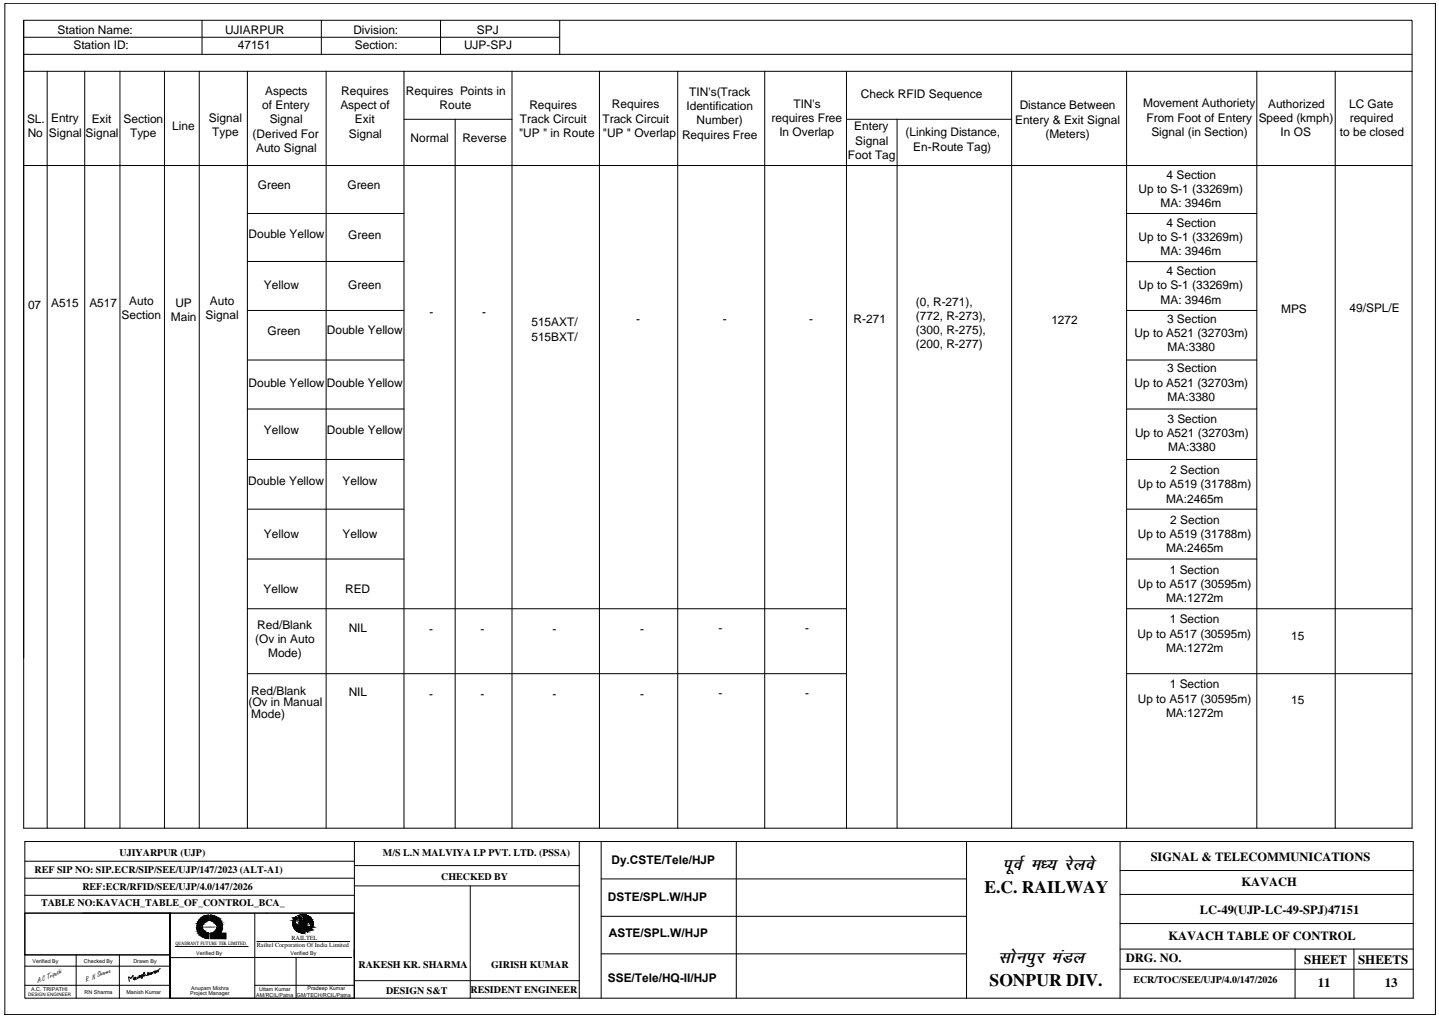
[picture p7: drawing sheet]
<svg xmlns="http://www.w3.org/2000/svg" width="420mm" height="297mm" viewBox="0 0 420 297" stroke-linecap="round" stroke-linejoin="round" font-family="sans-serif">
<defs><g id="words">
<g font-size="5.5">
<text x="292.6" y="254.1">iwoZ e/; jsyos</text>
<text x="291.3" y="281.2">lksuiqj eaMy</text>
</g>
<g font-size="5.1">
<text x="287.4" y="260.8">E.C. RAILWAY</text>
<text x="288.9" y="287.9">SONPUR DIV.</text>
</g>
<g font-size="3.8">
<text x="380.8" y="281.5">SHEET</text>
<text x="396.6" y="281.5">SHEETS</text>
<text x="384.8" y="288.4">11</text>
<text x="404.3" y="288.4">13</text>
</g>
<g font-size="3.6">
<text x="336" y="251.4">SIGNAL &amp; TELECOMMUNICATIONS</text>
<text x="362.5" y="258.9">KAVACH</text>
<text x="350.4" y="266.9">LC-49(UJP-LC-49-SPJ)47151</text>
<text x="341.2" y="274.5">KAVACH TABLE OF CONTROL</text>
<text x="328.7" y="281.1">DRG. NO.</text>
</g>
<g font-size="3.5">
<text x="16.8" y="9.9">Station Name:</text>
<text x="65.7" y="9.9">UJIARPUR</text>
<text x="103.2" y="9.9">Division:</text>
<text x="139.2" y="9.9">SPJ</text>
<text x="21.4" y="14.4">Station ID:</text>
<text x="69.4" y="14.4">47151</text>
<text x="103.6" y="14.4">Section:</text>
<text x="135.5" y="14.4">UJP-SPJ</text>
<text x="77.4" y="27.7">Aspects</text>
<text x="99.6" y="27.7">Requires</text>
<text x="118.5" y="27.7">Requires Points in</text>
<text x="201.3" y="27.9">TIN's(Track</text>
<text x="251.3" y="28.6">Check RFID Sequence</text>
<text x="7.9" y="35.8">SL.</text>
<text x="14.9" y="35.8">Entry</text>
<text x="26.8" y="35.8">Exit</text>
<text x="36.1" y="35.8">Section</text>
<text x="61" y="35.6">Signal</text>
<text x="76.6" y="31.9">of Entery</text>
<text x="99.4" y="31.9">Aspect of</text>
<text x="128.4" y="31.8">Route</text>
<text x="151.8" y="35.9">Track Circuit</text>
<text x="154.6" y="31.7">Requires</text>
<text x="175.9" y="35.8">Track Circuit</text>
<text x="178.7" y="31.6">Requires</text>
<text x="200.4" y="32.1">Identification</text>
<text x="225.3" y="35.6">requires Free</text>
<text x="231.7" y="31.5">TIN's</text>
<text x="297.7" y="31.9">Distance Between</text>
<text x="333.8" y="31.4">Movement Authoriety</text>
<text x="334.7" y="35.6">From Foot of Entery</text>
<text x="367.5" y="35.6">Speed (kmph)</text>
<text x="370.3" y="31.4">Authorized</text>
<text x="393.9" y="31.5">LC Gate</text>
<text x="394.1" y="35.6">required</text>
<text x="8.1" y="40">No</text>
<text x="14.3" y="40">Signal</text>
<text x="25" y="40">Signal</text>
<text x="38" y="40">Type</text>
<text x="50.3" y="38">Line</text>
<text x="62" y="39.7">Type</text>
<text x="73.8" y="40.3">(Derived For</text>
<text x="78.8" y="36.1">Signal</text>
<text x="101.9" y="40.2">Signal</text>
<text x="103.6" y="36">Exit</text>
<text x="119.9" y="41.6">Normal</text>
<text x="135" y="41.6">Reverse</text>
<text x="151.6" y="40.1">&quot;UP &quot; in Route</text>
<text x="176" y="40">&quot;UP &quot; Overlap</text>
<text x="199.2" y="40.5">Requires Free</text>
<text x="203.4" y="36.3">Number)</text>
<text x="227.6" y="39.8">In Overlap</text>
<text x="249.4" y="38">Entery</text>
<text x="264.4" y="39.8">(Linking Distance,</text>
<text x="296.4" y="36.1">Entery &amp; Exit Signal</text>
<text x="305.2" y="40.3">(Meters)</text>
<text x="336.2" y="39.8">Signal (in Section)</text>
<text x="373.9" y="39.8">In OS</text>
<text x="391.2" y="39.8">to be closed</text>
<text x="74.8" y="44.4">Auto Signal</text>
<text x="247.6" y="46.4">Foot Tag</text>
<text x="249.7" y="42.2">Signal</text>
<text x="266.7" y="44">En-Route Tag)</text>
<text x="340.6" y="52.2">4 Section</text>
<text x="75.3" y="55.1">Green</text>
<text x="101.4" y="55.1">Green</text>
<text x="332.5" y="56.4">Up to S-1 (33269m)</text>
<text x="338.9" y="60.6">MA: 3946m</text>
<text x="72.6" y="69.6">Double Yellow</text>
<text x="101.7" y="69.7">Green</text>
<text x="332.5" y="70.4">Up to S-1 (33269m)</text>
<text x="340.6" y="66.3">4 Section</text>
<text x="338.9" y="74.6">MA: 3946m</text>
<text x="340.6" y="80.3">4 Section</text>
<text x="14.9" y="89.7">A515</text>
<text x="26.1" y="89.7">A517</text>
<text x="37.7" y="88.9">Auto</text>
<text x="51.2" y="89.7">UP</text>
<text x="61.3" y="88.9">Auto</text>
<text x="77.1" y="84.3">Yellow</text>
<text x="101.7" y="84.4">Green</text>
<text x="267.4" y="89.2">(0, R-271),</text>
<text x="332.5" y="84.5">Up to S-1 (33269m)</text>
<text x="338.9" y="88.6">MA: 3946m</text>
<text x="8.2" y="90.3">07</text>
<text x="35.5" y="93.1">Section</text>
<text x="49.9" y="93.9">Main</text>
<text x="60" y="93.1">Signal</text>
<text x="125.4" y="92.3">-</text>
<text x="140.8" y="92.3">-</text>
<text x="155.2" y="95.3">515AXT/</text>
<text x="185.7" y="94.4">-</text>
<text x="211" y="94.4">-</text>
<text x="236.3" y="94.4">-</text>
<text x="249.2" y="94.4">R-271</text>
<text x="267.4" y="93.4">(772, R-273),</text>
<text x="307" y="94.7">1272</text>
<text x="340.8" y="94.3">3 Section</text>
<text x="374.1" y="91.4">MPS</text>
<text x="394.1" y="91.3">49/SPL/E</text>
<text x="78.1" y="97.8">Green</text>
<text x="95.4" y="97.7">Double Yellow</text>
<text x="155.2" y="99.5">515BXT/</text>
<text x="267.4" y="97.6">(300, R-275),</text>
<text x="267.4" y="101.8">(200, R-277)</text>
<text x="331.3" y="98.5">Up to A521 (32703m)</text>
<text x="340.9" y="102.6">MA:3380</text>
<text x="72.6" y="113.1">Double Yellow</text>
<text x="95.4" y="113.2">Double Yellow</text>
<text x="331.3" y="112.9">Up to A521 (32703m)</text>
<text x="340.8" y="108.7">3 Section</text>
<text x="340.9" y="117.1">MA:3380</text>
<text x="340.9" y="123.4">3 Section</text>
<text x="77.1" y="126.6">Yellow</text>
<text x="95.4" y="126.6">Double Yellow</text>
<text x="331.4" y="127.6">Up to A521 (32703m)</text>
<text x="341.1" y="131.7">MA:3380</text>
<text x="72.4" y="141.7">Double Yellow</text>
<text x="100" y="141.7">Yellow</text>
<text x="332.2" y="142.7">Up to A519 (31788m)</text>
<text x="341.7" y="138.5">2 Section</text>
<text x="340.5" y="146.8">MA:2465m</text>
<text x="341.7" y="153">2 Section</text>
<text x="77.1" y="157.1">Yellow</text>
<text x="100" y="157.1">Yellow</text>
<text x="332.2" y="157.2">Up to A519 (31788m)</text>
<text x="340.5" y="161.3">MA:2465m</text>
<text x="341.6" y="167.5">1 Section</text>
<text x="76.9" y="173.1">Yellow</text>
<text x="100.8" y="173.1">RED</text>
<text x="332.2" y="171.7">Up to A517 (30595m)</text>
<text x="340.5" y="175.9">MA:1272m</text>
<text x="75.1" y="183.6">Red/Blank</text>
<text x="101.8" y="184.4">NIL</text>
<text x="125.3" y="184.8">-</text>
<text x="140.3" y="184.8">-</text>
<text x="161.3" y="184.8">-</text>
<text x="186.9" y="184.8">-</text>
<text x="209.8" y="184.7">-</text>
<text x="235.1" y="184.7">-</text>
<text x="341.6" y="182.1">1 Section</text>
<text x="74.5" y="187.8">(Ov in Auto</text>
<text x="332.2" y="186.3">Up to A517 (30595m)</text>
<text x="340.5" y="190.4">MA:1272m</text>
<text x="377" y="187.1">15</text>
<text x="78.3" y="192">Mode)</text>
<text x="73.4" y="202.9">Red/Blank</text>
<text x="101.8" y="203.4">NIL</text>
<text x="125.3" y="203.8">-</text>
<text x="140.3" y="203.8">-</text>
<text x="161.3" y="203.8">-</text>
<text x="186.9" y="203.8">-</text>
<text x="209.8" y="203.7">-</text>
<text x="235.1" y="203.7">-</text>
<text x="341.6" y="201">1 Section</text>
<text x="72.5" y="206.1">(Ov in Manual</text>
<text x="73.4" y="209.8">Mode)</text>
<text x="332.2" y="205.2">Up to A517 (30595m)</text>
<text x="340.5" y="209.4">MA:1272m</text>
<text x="377" y="205.6">15</text>
<text x="178.5" y="252.4">Dy.CSTE/Tele/HJP</text>
<text x="177.5" y="263.2">DSTE/SPL.W/HJP</text>
<text x="177.8" y="273.7">ASTE/SPL.W/HJP</text>
<text x="177.5" y="286.9">SSE/Tele/HQ-II/HJP</text>
</g>
<g font-size="2.9">
<text x="34.9" y="250">UJIYARPUR (UJP)</text>
<text x="111.8" y="250">M/S L.N MALVIYA I.P PVT. LTD. (PSSA)</text>
<text x="10.1" y="255.1">REF SIP NO: SIP.ECR/SIP/SEE/UJP/147/2023 (ALT-A1)</text>
<text x="128.8" y="257">CHECKED BY</text>
<text x="24.1" y="259.8">REF:ECR/RFID/SEE/UJP/4.0/147/2026</text>
<text x="12" y="264.6">TABLE NO:KAVACH_TABLE_OF_CONTROL_BCA_</text>
<text x="104.7" y="282.7">RAKESH KR. SHARMA</text>
<text x="143.4" y="282.7">GIRISH KUMAR</text>
<text x="330.9" y="287">ECR/TOC/SEE/UJP/4.0/147/2026</text>
<text x="112.7" y="290.2">DESIGN S&amp;T</text>
<text x="137.4" y="290.1">RESIDENT ENGINEER</text>
</g>
<g font-size="2.2">
<text x="11.3" y="287" transform="rotate(-22 11.3 287)">A.C Tri</text>
<text x="15.8" y="285.2" transform="rotate(-22 15.8 285.2)">pathi</text>
<text x="25.3" y="286.9" transform="rotate(-22 25.3 286.9)">R. N Sharma</text>
</g>
<g font-size="1.8">
<text x="85.1" y="274.5">RAILTEL</text>
<text x="75" y="276.6">Railtel Corporation Of India Limited</text>
</g>
<g font-size="1.6">
<text x="9.5" y="281.2">Verified By</text>
<text x="24.5" y="281.3">Checked By</text>
<text x="39" y="281.3">Drawn By</text>
<text x="57.3" y="279">Verified By</text>
<text x="84.8" y="279">Verified By</text>
<text x="9.1" y="289.3">A.C. TRIPATHI</text>
<text x="24.7" y="290.4">RN Sharma</text>
<text x="36.9" y="290.3">Manish Kumar</text>
<text x="55.6" y="290.6">Project Manager</text>
<text x="55.9" y="289.1">Anupam Mishra</text>
<text x="74.8" y="291.3">AM/RCIL/Patna</text>
<text x="75.7" y="289.4">Uttam Kumar</text>
<text x="86.7" y="291.2">GM/TECH/RCIL/Patna</text>
<text x="89.8" y="289.3">Pradeep Kumar</text>
</g>
<g font-size="1.4">
<text x="51.2" y="276.1">QUADRANT FUTURE TEK LIMITED.</text>
<text x="8.2" y="291">DESIGN ENGINEER</text>
</g>
<text font-size=".7" x="59.1" y="271">QUADRANT</text>
</g></defs>
<!-- layer: BORDER -->
<path d="M6.9 5.9v186.4" fill="none" stroke="#000" stroke-width=".29"/>
<!-- layer: 0 -->
<g fill="none" stroke="#000" stroke-width=".29">
<path d="M1.4 1h417.7v295.3h-417.7zM6.9 10.9h156.5M6.9 15.9h405.4M59 5.9v10M93.8 5.9v10M128.6 5.9v10M163.4 5.9v10M6.9 20.8h405.4M48 20.8v221.1M58.2 20.8v221.1M72.2 20.8v221.1M95.2 20.8v221.1"/>
<path d="M118 20.8v221.1M118 34.8h31.5M132.9 34.8v207.1M149.5 20.8v221.1M175 20.8v221.1M197.9 20.8v221.1M223.3 20.8v221.1M247.2 21v220.9M247.2 34.8h48.2M261.9 34.8v207.1M295.4 20.8v221.1M328.9 20.8v221.1"/>
<path d="M367 20.8v221.1M389.9 20.8v221.1M6.9 48.3h405.4M72.2 62.4h45.8M72.2 76.4h45.8M328.9 62.4h38.1M328.9 76.4h38.1M72.2 90.7h45.8M328.9 90.7h38.1M72.2 105.2h45.8M72.2 119.5h45.8M328.9 105.2h38.1"/>
<path d="M328.9 119.5h38.1M72.2 134.2h45.8M328.9 134.2h38.1M72.2 148.7h45.8M328.9 148.7h38.1M72.2 163.3h45.8M72.2 177.8h175M328.9 163.3h38.1M328.9 177.8h83.4M72.2 196.8h175M328.9 196.8h83.4M6.9 241.9v-236h405.4v236"/>
<path d="M7.3 245.8v45.7h405.3v-45.7M103.5 245.8v45.7h-53.8v-24.8h53.8M103.5 252.8h65.6M103.5 258.7h65.6M137.3 258.7v32.8M169.1 245.8v45.7M175.5 245.8v45.7M282.2 245.8v45.7M327 254.3h85.6M327 245.8v45.7M7.3 266.7h42.4v12.2h-42.4zM7.3 278.9h42.4"/>
<path d="M22.2 278.9v12.6M24.1 266.7h25.6M34.9 278.9v12.6M49.7 266.7v24.8v-24.8M49.7 277.4v2.3h53M57.5 271h.3a3.4 3.4 0 0 0 3.1 2.9v.3a3.7 3.7 0 0 1-3.4-3.2zM58 271h.2a2.94 2.94 0 0 0 2.7 2.5v.2a3.1 3.1 0 0 1-2.9-2.7zM58.4 271h.2a2.53 2.53 0 0 0 2.3 2.1v.2a2.73 2.73 0 0 1-2.5-2.3zM58.7 268.1l1.6-.7 .6-.1v.2a3.3 3.3 0 0 0-3.1 2.9h-.3a3.8 3.8 0 0 1 1.2-2.3zM58.9 271h.2a2.14 2.14 0 0 0 1.8 1.6v.2a2.22 2.22 0 0 1-2-1.8zM59 268.5l1.4-.7 .5-.1v.3a2.84 2.84 0 0 0-2.7 2.4h-.2a2.81 2.81 0 0 1 1-1.9zM59.3 268.8l1.2-.5 .4-.1v.2a2.43 2.43 0 0 0-2.3 2h-.2l.1-.4z"/>
<path d="M59.3 269.4l1.3-.7 .3-.1v.3a2.02 2.02 0 0 0-1.8 1.5h-.2zM61.5 268.6a2.23 2.23 0 0 1 2 1.8h-.2a1.93 1.93 0 0 0-1.8-1.5zM61.5 268.2a2.64 2.64 0 0 1 2.5 2.2h-.2a2.53 2.53 0 0 0-2.3-2zM61.5 267.7a3.1 3.1 0 0 1 2.9 2.7h-.2a2.85 2.85 0 0 0-2.7-2.4zM61.5 267.3a3.6 3.6 0 0 1 3.4 3.1h-.2a3.4 3.4 0 0 0-3.2-2.9zM61.5 272.6h4.4v.2h-4.4zM61.5 273.1h4.4v.2h-4.4zM61.5 273.5h4.4v.2h-4.4zM61.5 273.9h4.4v.3h-4.4zM63.3 271h.2l-.1 .4a1.4 1.4 0 0 1-1.2 1l.7-.6zM63.8 271h.2l-.1 .4a1.13 1.13 0 0 1-.9 1zM64.2 271h.2l-.3 1.1-.5 .3z"/>
<path d="M64.7 271h.2l-.2 .7-.3 .7h-.2zM74.4 266.7v24.8M86.5 279.7v11.8M87.5 270.4l.1 .7a1.64 1.64 0 0 0 1 1.3M88.3 267.2l.4 .5 .2 .8M88.3 267.2a2.18 2.18 0 0 1 1 2.6v.1M88.3 267.2h.1M88.8 268.5v.7M88.8 269.2l.1 1.2M88.9 270.4l.4 1.2M89.3 269.9v1M89.3 271.6l.2 .3"/>
<path d="M89.3 270.9l.1 .2M89.4 271.1l.2 .5M89.5 271.9l.2 .1M89.6 271.6l.1 .1M89.7 272.1h.1M89.7 271.7l.2 .3M89.8 272.1h.1M89.9 271.9v.1M89.9 272l-.1 .1M103.5 266.7v24.8v-24.8M103.5 279.7v-2.3v2.3M327 261.2h85.6"/>
<path d="M327 269.7h85.6M327 277.2h85.6M378.1 277.2v14.3M395.3 277.2v14.3M7.3 287.8h42.4M7.3 282.2h42.4M74.4 287.8h29.1M103.5 286.4h65.6M327 283.1h85.6"/>
</g>
<!-- layer: SIGNEL -->
<path d="M6.9 241.9h405.4M7.3 245.8h405.3M7.3 256.5h96.2M7.3 251.5h96.2M175.5 256.7h106.7M7.3 261.5h96.2M7.3 266.7h96.2M175.5 267.6h106.7M175.5 278.6h106.7" fill="none" stroke="#000" stroke-width=".29"/>
<!-- layer: MOD -->
<path d="M13.8 20.8v221.1M24.7 20.8v221.1M35 20.8v221.1M215 245.8v45.7" fill="none" stroke="#000" stroke-width=".29"/>
<!-- layer: 0 -->
<g fill="#000" stroke="#000" stroke-width=".29">
<path d="M59.9 273.9l1 .2zM60 273.1h.9zM60 268.4h.9zM60 273.1l.9 .1zM60.2 272.6l.7 .2zM60.5 268.3l.4-.1zM60.6 268.7l.3-.1zM60.4 267.8l.5-.1zM60.3 267.4l.6-.1zM61.5 268.6l.3 .1zM61.5 268.2l.4 .1zM64.1 271.4h.3z"/>
<path d="M88.3 272.3h.2zM89.7 272.1h.2z"/>
<path d="M57.6 269.8l-.1 .6h.3zM57.6 269.8h.3l-.1 .6z"/>
<path d="M57.9 269.2l-.3 .5h.3zM57.9 269.2h.2l-.2 .5z"/>
<path d="M57.6 269.7l.3 .1zM57.6 269.7l.3 .1z"/>
<path d="M57.5 271l.1 .6h.3zM57.5 271h.3l.1 .6z"/>
<path d="M57.6 271.6l.3 .1zM57.6 271.6l.3 .1z"/>
<path d="M57.9 269.2h.2zM57.9 269.2h.3z"/>
<path d="M57.6 271.7l.3 .5h.2zM57.6 271.7h.3l.2 .5z"/>
<path d="M58.2 268.7l-.3 .5h.3zM58.2 268.7h.2l-.2 .5z"/>
<path d="M57.9 272.2l.3 .1zM57.9 272.2l.3 .1z"/>
<path d="M58.1 269.9l-.1 .5h.2zM58.1 269.9h.2l-.1 .5z"/>
<path d="M58.1 269.9h.2zM58.1 269.9h.2z"/>
<path d="M58 271l.1 .5h.2zM58 271h.2l.1 .5z"/>
<path d="M58.3 269.5l-.2 .4h.2zM58.3 269.5h.2l-.2 .4z"/>
<path d="M58.1 271.5l.2 .1zM58.1 271.5l.2 .1z"/>
<path d="M58.3 268.6l-.1 .1h.2zM58.3 268.6h.3z"/>
<path d="M57.9 272.3l.3 .4h.2zM57.9 272.3h.3l.2 .4z"/>
<path d="M58.3 269.3l.2 .2zM58.3 269.3h.3z"/>
<path d="M58.1 271.6l.2 .4h.2zM58.1 271.6h.2l.2 .4z"/>
<path d="M58.3 268.6h.3v-.3zM58.6 268.3h.3l-.3 .3z"/>
<path d="M58.2 272.7l.4 .1zM58.2 272.7l.4 .1z"/>
<path d="M58.5 269l-.2 .3h.3zM58.5 269h.3l-.2 .3z"/>
<path d="M58.3 272l.3 .1zM58.3 272l.3 .1z"/>
<path d="M58.5 270l-.1 .4h.2zM58.5 270h.2l-.1 .4z"/>
<path d="M58.6 269.6l-.1 .4h.3zM58.6 269.6h.3l-.1 .4z"/>
<path d="M58.5 270h.2zM58.5 270h.3z"/>
<path d="M58.4 271l.1 .4h.2zM58.4 271h.2l.1 .4z"/>
<path d="M58.5 271.4l.3 .1zM58.5 271.4l.3 .1z"/>
<path d="M58.6 268.9l-.1 .1h.3zM58.6 268.9h.3l-.1 .1z"/>
<path d="M58.3 272.1l.2 .3h.3zM58.3 272.1l.5 .3z"/>
<path d="M58.7 268.1l-.1 .2h.3zM58.7 268.1h.4l-.2 .2z"/>
<path d="M58.3 272.8l.6 .3zM58.3 272.8l.6 .3z"/>
<path d="M58.7 269.5l.2 .1zM58.7 269.5h.3z"/>
<path d="M58.5 271.5l.1 .3h.3zM58.5 271.5h.3l.1 .3z"/>
<path d="M58.6 268.9h.3v-.3zM58.9 268.6h.3l-.3 .3z"/>
<path d="M58.5 272.4l.4 .1zM58.5 272.4l.4 .1z"/>
<path d="M58.9 269.3l-.2 .2h.3zM58.9 269.3h.3l-.2 .2z"/>
<path d="M58.6 271.8l.4 .1zM58.6 271.8l.4 .1z"/>
<path d="M58.7 268.1h.4zM58.9 268h.4z"/>
<path d="M58.6 273.1l.5 .2zM58.6 273.1l.5 .2z"/>
<path d="M58.9 270.1v.3h.2zM58.9 270.1h.3l-.1 .3z"/>
<path d="M59 269.2l-.1 .1h.3zM59 269.2h.3z"/>
<path d="M58.7 271.9l.5 .3zM58.7 271.9l.5 .3z"/>
<path d="M59 268.5l-.1 .1h.3zM59 268.5h.4l-.2 .1z"/>
<path d="M58.6 272.5l.6 .3zM58.6 272.5l.6 .3z"/>
<path d="M59.1 269.8l-.2 .3h.3zM59.1 269.8h.2l-.1 .3z"/>
<path d="M58.9 270.1h.3zM58.9 270.1h.3z"/>
<path d="M58.9 271v.3h.3zM58.9 271h.2l.1 .3z"/>
<path d="M58.9 271.3l.3 .1zM58.9 271.3l.3 .1z"/>
<path d="M58.9 268h.4l-.1-.2zM59.2 267.8h.5l-.4 .2z"/>
<path d="M58.7 273.3l.6 .1zM58.7 273.3l.6 .1z"/>
<path d="M59.1 269l-.1 .2h.3zM59.1 269h.4l-.2 .2z"/>
<path d="M58.9 272.2l.4 .1zM58.9 272.2l.4 .1z"/>
<path d="M59 268.5h.4zM59.2 268.4h.3z"/>
<path d="M58.9 272.8l.5 .1zM58.9 272.8l.5 .1z"/>
<path d="M59.1 269.7l.2 .1zM59.1 269.7h.3z"/>
<path d="M58.9 271.4l.4 .2zM58.9 271.4l.4 .2z"/>
<path d="M59.2 269.6l-.1 .1h.3zM59.2 269.6h.3l-.1 .1z"/>
<path d="M59.1 271.6l.3 .1zM59.1 271.6l.3 .1z"/>
<path d="M59.1 269h.4l-.2-.2zM59.3 268.8h.4l-.2 .2z"/>
<path d="M59 272.3l.5 .1zM59 272.3l.5 .1z"/>
<path d="M59.2 268.4h.3v-.2zM59.5 268.2h.5l-.5 .2z"/>
<path d="M59 272.9l.6 .2zM59 272.9l.6 .2z"/>
<path d="M59.3 269.4l-.1 .2h.3zM59.3 269.4h.4l-.2 .2z"/>
<path d="M59.1 271.7l.4 .2zM59.1 271.7l.4 .2z"/>
<path d="M59.2 267.8h.5zM59.3 267.8h.5z"/>
<path d="M58.9 273.4l.8 .2zM58.9 273.4l.8 .2z"/>
<path d="M59.3 268.8h.4zM59.4 268.8h.4z"/>
<path d="M59.1 272.4l.6 .2zM59.1 272.4l.6 .2z"/>
<path d="M59.3 269.4h.4zM59.4 269.3h.3z"/>
<path d="M59.2 271.9l.4 .1zM59.2 271.9l.4 .1z"/>
<path d="M59.3 267.8h.5l-.1-.2zM59.7 267.6h.7l-.6 .2z"/>
<path d="M59.2 273.6l.6 .1zM59.2 273.6l.6 .1z"/>
<path d="M59.4 269.3h.3l-.1-.1zM59.6 269.2h.4l-.3 .1z"/>
<path d="M59.3 272l.4 .1zM59.3 272l.4 .1z"/>
<path d="M59.4 268.8h.4l-.1-.2zM59.7 268.6h.4l-.3 .2z"/>
<path d="M59.3 272.6l.5 .1zM59.3 272.6l.5 .1z"/>
<path d="M59.5 268.2h.5zM59.5 268.2h.5z"/>
<path d="M59.2 273.1l.8 .2zM59.2 273.1l.8 .2z"/>
<path d="M59.5 268.2h.5l-.2-.2zM59.8 268h.7l-.5 .2z"/>
<path d="M59.5 273.3h.5zM59.5 273.3h.5z"/>
<path d="M59.6 269.2h.4zM59.6 269.2h.4z"/>
<path d="M59.4 272.1l.6 .1zM59.4 272.1l.6 .1z"/>
<path d="M59.6 269.2h.4zM59.8 269h.5z"/>
<path d="M59.6 272.2l.4 .1zM59.6 272.2l.4 .1z"/>
<path d="M59.7 268.6h.5zM59.9 268.5h.6z"/>
<path d="M59.7 268.6h.4zM59.7 268.6h.5z"/>
<path d="M59.4 272.7l.7 .1zM59.4 272.7l.7 .1z"/>
<path d="M59.7 272.8l.5 .1zM59.7 272.8l.5 .1z"/>
<path d="M59.7 267.6h.7zM59.8 267.5h.9z"/>
<path d="M59.3 273.7l1.1 .2zM59.3 273.7l1.1 .2z"/>
<path d="M59.8 268h.7zM59.9 268h1z"/>
<path d="M59.5 273.3l1 .1zM59.5 273.3l1 .1z"/>
<path d="M59.8 267.5h.9zM59.9 267.5h1z"/>
<path d="M59.7 273.9h1zM59.7 273.9h1z"/>
<path d="M59.9 268.9l.4 .1zM59.9 268.9h.5z"/>
<path d="M59.6 272.3l.7 .1zM59.6 272.3l.7 .1z"/>
<path d="M59.9 268.9h.5zM60 268.9h.6z"/>
<path d="M59.8 272.4l.6 .1zM59.8 272.4l.6 .1z"/>
<path d="M59.9 268.5h.6zM60 268.4h.9z"/>
<path d="M59.7 272.9l.8 .1zM59.7 272.9l.8 .1z"/>
<path d="M59.9 267.5h1zM60.3 267.4l.6 .1z"/>
<path d="M59.8 273.9h1.1zM59.8 273.9h1.1z"/>
<path d="M59.9 273.9l1 .2zM60.3 274.1l.6 .1z"/>
<path d="M59.9 268h1l-.5-.2zM60.4 267.8h.5v.2z"/>
<path d="M59.8 273.4l1.1 .1zM59.8 273.4l1.1 .1z"/>
<path d="M60 268.9h.6zM60.1 268.9h.8z"/>
<path d="M59.9 272.5h.7zM59.9 272.5h.7z"/>
<path d="M60 268.4h.9zM60 268.4h.9zM60.5 268.3l.4 .1z"/>
<path d="M60 273.1h.9zM59.9 273l1 .1zM59.9 273l1 .1z"/>
<path d="M60 273.1l.9 .1zM60.5 273.2l.4 .1z"/>
<path d="M60.1 268.9h.8zM60.2 268.8l.7 .1z"/>
<path d="M60 272.5l.9 .1zM60 272.5l.9 .1z"/>
<path d="M60.2 268.8h.7zM60.6 268.7l.3 .1z"/>
<path d="M60.1 272.6h.8zM60.1 272.6h.8z"/>
<path d="M60.2 272.6l.7 .2zM60.6 272.8h.3z"/>
<path d="M59.9 273.5l1 .1zM59.9 273.5h1v.1z"/>
<path d="M59.9 268h1zM59.9 268h1z"/>
<path d="M59.9 273.5h1zM59.9 273.5h1z"/>
<path d="M60.4 273.6l.5 .1zM60.4 273.6l.5 .1z"/>
<path d="M61.5 268.7h.3zM61.5 268.7h.3z"/>
<path d="M61.5 268.7l.7 .1zM61.5 268.7l.7 .1z"/>
<path d="M61.5 268.8l.8 .1zM61.5 268.8l.8 .1z"/>
<path d="M61.5 272.6v.2h4.4zM61.5 272.6h4.4v.2z"/>
<path d="M61.5 268.3h.4zM61.5 268.3h.4z"/>
<path d="M61.5 268.3l.8 .1zM61.5 268.3l.8 .1z"/>
<path d="M61.5 273.1v.2h4.4zM61.5 273.1h4.4v.2z"/>
<path d="M61.5 267.7l.5 .1zM61.5 267.7l.5 .1z"/>
<path d="M61.5 273.5v.2h4.4zM61.5 273.5h4.4v.2z"/>
<path d="M61.5 267.3l.5 .1zM61.5 267.3l.5 .1z"/>
<path d="M61.5 267.4l1 .1zM61.5 267.4l1 .1z"/>
<path d="M61.5 273.9v.3h4.4zM61.5 273.9h4.4v.3z"/>
<path d="M61.5 267.5h1.1zM61.5 267.5h1.1z"/>
<path d="M61.5 268.9h.9zM61.5 268.9h.9z"/>
<path d="M61.5 268.4l1 .1zM61.5 268.4l1 .1z"/>
<path d="M61.8 268.9h.7zM61.8 268.9h.7z"/>
<path d="M61.5 268h1.1zM61.5 268h1.1z"/>
<path d="M61.7 267.5l1 .1zM61.7 267.5l1 .1z"/>
<path d="M61.9 268.9l.7 .1zM61.9 268.9l.7 .1z"/>
<path d="M61.9 268.5l.8 .1zM61.9 268.5l.8 .1z"/>
<path d="M62.2 272.4h.5l-.1-.3zM62.6 272.1h.3l-.2 .3z"/>
<path d="M62.2 268.6h.6zM62.2 268.6h.6z"/>
<path d="M62.1 269l.7 .2zM62.1 269l.7 .2z"/>
<path d="M61.5 268.4h.9zM61.5 268.4h.9z"/>
<path d="M61.9 268l1 .2zM61.9 268l1 .2z"/>
<path d="M62.4 269.2h.4zM62.4 269.2h.4z"/>
<path d="M62.4 268.2h.5zM62.4 268.2h.5z"/>
<path d="M61.5 268h1zM61.5 268h1zM61.5 267.8v.2h1zM61.5 267.8l1 .2z"/>
<path d="M62 267.6l1 .2zM62 267.6l1 .2z"/>
<path d="M62.6 272.1h.4l-.1-.3zM62.9 271.8h.3l-.2 .3z"/>
<path d="M62.6 272.1h.3zM62.6 272.1h.4z"/>
<path d="M62.2 268.6l.8 .2zM62.2 268.6l.8 .2z"/>
<path d="M62.5 267.8h.6zM62.5 267.8h.6z"/>
<path d="M62.4 269.2l.6 .1zM62.4 269.2l.6 .1z"/>
<path d="M62.6 268.8h.5zM62.6 268.8h.5z"/>
<path d="M62.7 269.3l.3 .1zM62.7 269.3l.3 .1z"/>
<path d="M62.4 268.2l.8 .2zM62.4 268.2l.8 .2z"/>
<path d="M62.8 269.4l.3 .2zM62.8 269.4l.3 .2z"/>
<path d="M62.9 271.8h.3zM63 271.8h.2z"/>
<path d="M62.7 268.8l.6 .2zM62.7 268.8l.6 .2z"/>
<path d="M63.2 271.4l-.2 .4h.2zM63.2 271.4h.2l-.2 .4z"/>
<path d="M62.9 269.6l.4 .1zM62.9 269.6l.4 .1z"/>
<path d="M63 272.4h.3v-.3zM63.3 272.1h.3l-.3 .3z"/>
<path d="M62.8 268.4l.6 .1zM62.8 268.4l.6 .1z"/>
<path d="M62.6 267.8l.8 .2zM62.6 267.8l.8 .2z"/>
<path d="M63 269.7l.3 .1zM63 269.7l.3 .1z"/>
<path d="M62.9 269l.5 .2zM62.9 269l.5 .2z"/>
<path d="M63.1 269.8l.1 .3h.2zM63.1 269.8l.3 .3z"/>
<path d="M63.3 271l-.1 .4h.2zM63.3 271h.2l-.1 .4z"/>
<path d="M63.2 271.4h.2zM63.2 271.4h.2z"/>
<path d="M63.2 270.1h.2zM63.2 270.1h.2z"/>
<path d="M63.1 269.2l.4 .1zM63.1 269.2l.4 .1z"/>
<path d="M63 268.5l.6 .1zM63 268.5l.6 .1z"/>
<path d="M63 268l.6 .1zM63 268l.6 .1z"/>
<path d="M63.2 270.1l.1 .3h.2zM63.2 270.1h.2l.1 .3z"/>
<path d="M63.2 269.3l.5 .2zM63.2 269.3l.5 .2z"/>
<path d="M63.2 268.6l.6 .3zM63.2 268.6l.6 .3z"/>
<path d="M63.4 269.5l.3 .1zM63.4 269.5l.3 .1z"/>
<path d="M63.3 268.1l.5 .2zM63.3 268.1l.5 .2z"/>
<path d="M63.3 272.1h.3zM63.3 272.1h.3zM63.5 271.7l-.2 .4h.3zM63.5 271.7h.3l-.2 .4z"/>
<path d="M63.4 268.9l.5 .1zM63.4 268.9l.5 .1z"/>
<path d="M63.5 269.6l.4 .4zM63.5 269.6h.2l.2 .4z"/>
<path d="M63.6 270h.3zM63.6 270h.3z"/>
<path d="M63.8 271l-.2 .4h.3zM63.8 271h.2l-.1 .4z"/>
<path d="M63.6 271.4h.3zM63.6 271.4h.3z"/>
<path d="M63.9 272.1l-.3 .3h.3zM63.9 272.1h.2l-.2 .3z"/>
<path d="M63.6 270l.2 .4h.2zM63.6 270h.3l.1 .4z"/>
<path d="M63.5 271.7h.3zM63.5 271.7h.3zM63.6 271.4l-.1 .3h.3zM63.6 271.4h.3l-.1 .3z"/>
<path d="M63.6 269l.5 .3zM63.6 269l.5 .3z"/>
<path d="M63.5 268.3l.6 .3zM63.5 268.3l.6 .3z"/>
<path d="M63.8 269.3l.3 .2zM63.8 269.3l.3 .2z"/>
<path d="M63.8 268.6l.4 .1zM63.8 268.6l.4 .1z"/>
<path d="M63.9 269.5l.2 .4h.2zM63.9 269.5h.2l.2 .4z"/>
<path d="M64.1 269.9h.2zM64.1 269.9h.2z"/>
<path d="M64.1 271.4h.3zM64.2 271l-.1 .4h.3zM64.2 271h.2v.4z"/>
<path d="M63.9 272.1h.2zM63.9 272.1h.2zM64 271.7l-.1 .4h.2zM64 271.7h.2l-.1 .4z"/>
<path d="M64.1 269.9l.1 .5h.2zM64.1 269.9h.2l.1 .5z"/>
<path d="M63.9 268.7l.3 .5h.3zM63.9 268.7h.3l.3 .5z"/>
<path d="M64.4 272l-.2 .4h.2zM64.4 272h.2l-.2 .4z"/>
<path d="M64 271.7h.2zM64 271.7h.2zM64.1 271.4l-.1 .3h.2zM64.1 271.4h.3l-.2 .3z"/>
<path d="M64.2 269.2h.3zM64.2 269.2h.3z"/>
<path d="M64.5 271.7l-.1 .3h.2zM64.5 271.7h.2l-.1 .3z"/>
<path d="M64.3 269.2l.2 .5h.2zM64.3 269.2h.2l.2 .5z"/>
<path d="M64.6 271.4l-.1 .3h.2zM64.6 271.4h.2l-.1 .3z"/>
<path d="M64.5 269.7l.2 .1zM64.5 269.7l.2 .1z"/>
<path d="M64.7 271l-.1 .4h.2zM64.7 271h.2l-.1 .4z"/>
<path d="M64.5 269.8l.2 .6h.2zM64.5 269.8h.2l.2 .6z"/>
<path d="M64.5 271.7h.2zM64.5 271.7h.2z"/>
<path d="M87.1 267.4h.2zM87.2 267.4h.1z"/>
<path d="M87.1 267.5h.4zM87.2 267.5h.3zM87.2 267.5h.3zM87.2 267.5h.3zM87.2 267.5h.3z"/>
<path d="M87.1 267.4h.2zM87.2 267.4h.1z"/>
<path d="M87.1 267.5h.4zM87.2 267.5h.3zM87.2 267.5h.3zM87.2 267.5h.3zM87.2 267.5h.3z"/>
<path d="M87.1 267.5h.4zM87.1 267.5h.4zM87.1 267.5h.4z"/>
<path d="M87.1 267.5h.4zM87.1 267.5h.4zM87.1 267.5h.4z"/>
<path d="M87.3 267.6l.3 .1zM87.3 267.6l.3 .1z"/>
<path d="M87.3 267.6l.3 .1zM87.3 267.6l.3 .1z"/>
<path d="M87.1 267.5h.2zM87.1 267.5h.2zM87.1 267.5h.2zM87.1 267.5h.2zM87.1 267.4l.2 .1zM87.1 267.4l.2 .1z"/>
<path d="M87.1 267.5h.2zM87.1 267.5h.2zM87.1 267.5h.2zM87.1 267.5h.2zM87.1 267.4l.2 .1zM87.1 267.4l.2 .1z"/>
<path d="M87.1 267.5h.3zM87.1 267.5h.3zM87.1 267.5h.3zM87.1 267.5h.3z"/>
<path d="M87.3 267.8h.3zM87.3 267.8h.3z"/>
<path d="M87.1 267.5h.3zM87.1 267.5h.3zM87.1 267.5h.3zM87.1 267.5h.3z"/>
<path d="M87.3 267.8h.3zM87.3 267.8h.3z"/>
<path d="M87.1 267.5h.3zM87.1 267.5h.3zM87.1 267.5h.3zM87.1 267.5h.3z"/>
<path d="M87.4 267.8h.3zM87.4 267.8h.3z"/>
<path d="M87.1 267.5h.3zM87.1 267.5h.3zM87.1 267.5h.3zM87.1 267.5h.3z"/>
<path d="M87.4 267.8h.3zM87.4 267.8h.3z"/>
<path d="M87.1 267.5h.4zM87.1 267.5h.4z"/>
<path d="M87.4 267.9h.4zM87.4 267.9h.4z"/>
<path d="M87.5 267.9l.3 .1zM87.5 267.9l.3 .1z"/>
<path d="M87.5 270.3h.5zM87.5 270.3h.5z"/>
<path d="M87.5 270.3l.5 .1zM87.5 270.3l.5 .1z"/>
<path d="M87.5 270.4h.5zM87.5 270.4h.5z"/>
<path d="M87.5 270.4l.5 .1zM87.5 270.4l.5 .1z"/>
<path d="M87.5 270.5l.5 .1zM87.5 270.5l.5 .1z"/>
<path d="M87.5 270.6l.4 .2zM87.5 270.6h.5z"/>
<path d="M87.1 267.5h.4zM87.1 267.5h.4z"/>
<path d="M87.4 267.9h.4zM87.4 267.9h.4z"/>
<path d="M87.5 267.9l.3 .1zM87.5 267.9l.3 .1z"/>
<path d="M87.5 270.3h.5zM87.5 270.3h.5z"/>
<path d="M87.5 270.3l.5 .1zM87.5 270.3l.5 .1z"/>
<path d="M87.5 270.4h.5zM87.5 270.4h.5z"/>
<path d="M87.5 270.4l.5 .1zM87.5 270.4l.5 .1z"/>
<path d="M87.5 270.5l.5 .1zM87.5 270.5l.5 .1z"/>
<path d="M87.5 270.6l.4 .2zM87.5 270.6h.5z"/>
<path d="M87.2 267.6h.3zM87.2 267.6h.3zM87.2 267.6h.3zM87.2 267.6h.3zM87.2 267.5l.3 .1zM87.2 267.5l.3 .1z"/>
<path d="M87.5 268h.3zM87.5 268h.3z"/>
<path d="M87.6 269.9l.4 .1zM87.6 269.9l.4 .1z"/>
<path d="M87.5 270l.5 .1zM87.5 270h.5z"/>
<path d="M87.5 270.1l.5 .1zM87.5 270.1l.5 .1z"/>
<path d="M87.5 270.2l.5 .1zM87.5 270.2l.5 .1z"/>
<path d="M87.5 270.8l.5 .1zM87.5 270.8l.5 .1z"/>
<path d="M87.5 270.9l.5 .1zM87.5 270.9l.5 .1z"/>
<path d="M87.2 267.6h.3zM87.2 267.6h.3zM87.2 267.6h.3zM87.2 267.6h.3zM87.2 267.5l.3 .1zM87.2 267.5l.3 .1z"/>
<path d="M87.5 268h.3zM87.5 268h.3z"/>
<path d="M87.6 269.9l.4 .1zM87.6 269.9l.4 .1z"/>
<path d="M87.5 270l.5 .1zM87.5 270h.5z"/>
<path d="M87.5 270.1l.5 .1zM87.5 270.1l.5 .1z"/>
<path d="M87.5 270.2l.5 .1zM87.5 270.2l.5 .1z"/>
<path d="M87.5 270.8l.5 .1zM87.5 270.8l.5 .1z"/>
<path d="M87.5 270.9l.5 .1zM87.5 270.9l.5 .1z"/>
<path d="M87.3 267.6h.3zM87.3 267.6h.3zM87.2 267.6h.4zM87.2 267.6h.4z"/>
<path d="M87.6 269.7v.2h.4zM87.6 269.7h.4v.2z"/>
<path d="M87.6 271.1l.4 .1zM87.6 271.1l.4 .1z"/>
<path d="M87.3 267.6h.3zM87.3 267.6h.3zM87.2 267.6h.4zM87.2 267.6h.4z"/>
<path d="M87.6 269.7v.2h.4zM87.6 269.7h.4v.2z"/>
<path d="M87.6 271.1l.4 .1zM87.6 271.1l.4 .1z"/>
<path d="M87.3 267.7h.3zM87.3 267.7h.3zM87.3 267.7h.3zM87.3 267.7h.3z"/>
<path d="M87.6 268.1l.3 .1zM87.6 268.1l.3 .1z"/>
<path d="M87.6 268.2h.3zM87.6 268.2h.3z"/>
<path d="M87.6 268.2l.3 .1zM87.6 268.2l.3 .1z"/>
<path d="M87.6 268.3h.3zM87.6 268.3h.3z"/>
<path d="M87.6 268.3l.3 .1zM87.6 268.3l.3 .1z"/>
<path d="M87.6 268.4h.3zM87.6 268.4h.3z"/>
<path d="M87.6 269l.5 .1zM87.6 269l.5 .1z"/>
<path d="M87.6 269.1l.5 .1zM87.6 269.1l.5 .1z"/>
<path d="M87.6 269.2l.5 .1zM87.6 269.2l.5 .1z"/>
<path d="M87.6 269.3l.5 .1zM87.6 269.3l.5 .1z"/>
<path d="M87.6 269.4h.5zM87.6 269.4h.5z"/>
<path d="M87.6 271.2l.4 .1zM87.6 271.2l.4 .1z"/>
<path d="M87.3 267.7h.3zM87.3 267.7h.3zM87.3 267.7h.3zM87.3 267.7h.3z"/>
<path d="M87.6 268.1l.3 .1zM87.6 268.1l.3 .1z"/>
<path d="M87.6 268.2h.3zM87.6 268.2h.3z"/>
<path d="M87.6 268.2l.3 .1zM87.6 268.2l.3 .1z"/>
<path d="M87.6 268.3h.3zM87.6 268.3h.3z"/>
<path d="M87.6 268.3l.3 .1zM87.6 268.3l.3 .1z"/>
<path d="M87.6 268.4h.3zM87.6 268.4h.3z"/>
<path d="M87.6 269l.5 .1zM87.6 269l.5 .1z"/>
<path d="M87.6 269.1l.5 .1zM87.6 269.1l.5 .1z"/>
<path d="M87.6 269.2l.5 .1zM87.6 269.2l.5 .1z"/>
<path d="M87.6 269.3l.5 .1zM87.6 269.3l.5 .1z"/>
<path d="M87.6 269.4h.5zM87.6 269.4h.5z"/>
<path d="M87.6 271.2l.4 .1zM87.6 271.2l.4 .1z"/>
<path d="M87.3 267.8h.3zM87.3 267.8h.3zM87.3 267.7l.3 .1zM87.3 267.7l.3 .1z"/>
<path d="M87.6 268.4h.4zM87.6 268.4h.4z"/>
<path d="M87.6 268.4l.4 .1zM87.6 268.4l.4 .1z"/>
<path d="M87.6 268.5h.4zM87.6 268.5h.4z"/>
<path d="M87.6 268.5l.4 .1zM87.6 268.5l.4 .1z"/>
<path d="M87.6 268.6h.4zM87.6 268.6h.4z"/>
<path d="M87.6 268.6h.4zM87.6 268.6h.4z"/>
<path d="M87.6 268.6l.4 .1zM87.6 268.6l.4 .1z"/>
<path d="M87.6 268.7h.4zM87.6 268.7h.4z"/>
<path d="M87.6 268.7l.4 .1zM87.6 268.7l.4 .1z"/>
<path d="M87.6 271.3l.4 .1zM87.6 271.3l.4 .1z"/>
<path d="M87.3 267.8h.3zM87.3 267.8h.3zM87.3 267.7l.3 .1zM87.3 267.7l.3 .1z"/>
<path d="M87.6 268.4h.4zM87.6 268.4h.4z"/>
<path d="M87.6 268.4l.4 .1zM87.6 268.4l.4 .1z"/>
<path d="M87.6 268.5h.4zM87.6 268.5h.4z"/>
<path d="M87.6 268.5l.4 .1zM87.6 268.5l.4 .1z"/>
<path d="M87.6 268.6h.4zM87.6 268.6h.4z"/>
<path d="M87.6 268.6h.4zM87.6 268.6h.4z"/>
<path d="M87.6 268.6l.4 .1zM87.6 268.6l.4 .1z"/>
<path d="M87.6 268.7h.4zM87.6 268.7h.4z"/>
<path d="M87.6 268.7l.4 .1zM87.6 268.7l.4 .1z"/>
<path d="M87.6 271.3l.4 .1zM87.6 271.3l.4 .1z"/>
<path d="M87.4 267.8h.3zM87.4 267.8h.3z"/>
<path d="M87.6 271.4h.4zM87.6 271.4h.4z"/>
<path d="M87.4 267.8h.3zM87.4 267.8h.3z"/>
<path d="M87.6 271.4h.4zM87.6 271.4h.4z"/>
<path d="M87.4 267.9h.3zM87.4 267.9h.3zM87.4 267.8l.3 .1zM87.4 267.8l.3 .1z"/>
<path d="M87.7 271.4l.4 .1zM87.7 271.4l.4 .1z"/>
<path d="M87.7 271.5l.4 .1zM87.7 271.5l.4 .1z"/>
<path d="M87.4 267.9h.3zM87.4 267.9h.3zM87.4 267.8l.3 .1zM87.4 267.8l.3 .1z"/>
<path d="M87.7 271.4l.4 .1zM87.7 271.4l.4 .1z"/>
<path d="M87.7 271.5l.4 .1zM87.7 271.5l.4 .1z"/>
<path d="M87.7 271.6h.4zM87.7 271.6h.4z"/>
<path d="M87.7 271.6h.4zM87.7 271.6h.4z"/>
<path d="M87.5 268h.3zM87.5 268h.3z"/>
<path d="M87.6 268.1h.2zM87.6 268.1h.2zM87.5 268l.3 .1zM87.5 268l.3 .1z"/>
<path d="M87.8 271.6l.3 .1zM87.8 271.6l.3 .1z"/>
<path d="M87.5 268h.3zM87.5 268h.3z"/>
<path d="M87.6 268.1h.2zM87.6 268.1h.2zM87.5 268l.3 .1zM87.5 268l.3 .1z"/>
<path d="M87.8 271.6l.3 .1zM87.8 271.6l.3 .1z"/>
<path d="M87.6 268.1h.3zM87.6 268.1h.3zM87.6 268.1h.3zM87.6 268.1h.3z"/>
<path d="M87.8 271.7l.4 .1zM87.8 271.7l.4 .1z"/>
<path d="M87.6 268.1h.3zM87.6 268.1h.3zM87.6 268.1h.3zM87.6 268.1h.3z"/>
<path d="M87.8 271.7l.4 .1zM87.8 271.7l.4 .1z"/>
<path d="M87.5 270.8h.4zM87.5 270.8h.4zM87.5 270.8h.4zM87.5 270.8h.4z"/>
<path d="M87.9 271.8l.3 .1zM87.9 271.8l.3 .1z"/>
<path d="M87.5 270.8h.4zM87.5 270.8h.4zM87.5 270.8h.4zM87.5 270.8h.4z"/>
<path d="M87.9 271.8l.3 .1zM87.9 271.8l.3 .1z"/>
<path d="M87.6 271.1h.4zM87.6 271.1h.4zM87.5 271l.5 .1zM87.5 271l.5 .1z"/>
<path d="M87.9 271.9h.3zM87.9 271.9h.3z"/>
<path d="M87.6 271.1h.4zM87.6 271.1h.4zM87.5 271l.5 .1zM87.5 271l.5 .1z"/>
<path d="M87.9 271.9h.3zM87.9 271.9h.3z"/>
<path d="M87.6 269.6h.4zM87.6 269.6h.4zM87.6 269.4v.2h.4zM87.6 269.4h.5l-.1 .2z"/>
<path d="M87.6 269.7h.4zM87.6 269.7h.4zM87.6 269.6v.1h.4zM87.6 269.6h.4v.1z"/>
<path d="M88 271.9l.3 .1zM88 271.9l.3 .1z"/>
<path d="M87.6 269.6h.4zM87.6 269.6h.4zM87.6 269.4v.2h.4zM87.6 269.4h.5l-.1 .2z"/>
<path d="M87.6 269.7h.4zM87.6 269.7h.4zM87.6 269.6v.1h.4zM87.6 269.6h.4v.1z"/>
<path d="M88 271.9l.3 .1zM88 271.9l.3 .1z"/>
<path d="M87.6 268.9h.5zM87.6 268.9h.5zM87.6 268.8l.5 .1zM87.6 268.8l.5 .1z"/>
<path d="M87.6 269h.5zM87.6 269h.5zM87.6 268.9l.5 .1zM87.6 268.9l.5 .1z"/>
<path d="M87.6 268.9h.5zM87.6 268.9h.5zM87.6 268.8l.5 .1zM87.6 268.8l.5 .1z"/>
<path d="M87.6 269h.5zM87.6 269h.5zM87.6 268.9l.5 .1zM87.6 268.9l.5 .1z"/>
<path d="M88.1 272.1h.3zM88.1 272.1h.3z"/>
<path d="M88.1 272.1h.3zM88.1 272.1h.3z"/>
<path d="M88.2 272.1l.2 .1zM88.2 272.1l.2 .1z"/>
<path d="M88.2 272.1l.2 .1zM88.2 272.1l.2 .1z"/>
<path d="M88.2 272.2h.3zM88.2 272.2h.3z"/>
<path d="M88.2 272.2h.3zM88.2 272.2h.3z"/>
<path d="M88.1 272.1h.3zM88.1 272.1h.3zM88 272l.4 .1zM88 272l.4 .1z"/>
<path d="M88.3 272.3h.2zM88.3 272.2l.2 .1zM88.3 272.2l.2 .1z"/>
<path d="M88.1 272.1h.3zM88.1 272.1h.3zM88 272l.4 .1zM88 272l.4 .1z"/>
<path d="M88.3 272.3h.2zM88.3 272.2l.2 .1zM88.3 272.2l.2 .1z"/>
<path d="M88.4 267.3h.1zM88.4 267.3h.1z"/>
<path d="M88.4 267.3h.2zM88.4 267.3h.2z"/>
<path d="M88.4 267.3h.1zM88.4 267.3h.1z"/>
<path d="M88.4 267.3h.2zM88.4 267.3h.2z"/>
<path d="M88.4 267.3l.2 .1zM88.4 267.3l.2 .1z"/>
<path d="M88.4 272.3h.2zM88.4 272.3h.2z"/>
<path d="M88.4 267.3l.2 .1zM88.4 267.3l.2 .1z"/>
<path d="M88.4 272.3h.2zM88.4 272.3h.2z"/>
<path d="M88.4 267.4h.3zM88.4 267.4h.3z"/>
<path d="M88.4 267.4h.3zM88.4 267.4h.3z"/>
<path d="M88.5 267.4h.2zM88.5 267.4h.2z"/>
<path d="M88.5 267.4l.2 .1zM88.5 267.4l.2 .1z"/>
<path d="M88.5 267.4h.2zM88.5 267.4h.2z"/>
<path d="M88.5 267.4l.2 .1zM88.5 267.4l.2 .1z"/>
<path d="M88.5 267.5h.3zM88.5 267.5h.3z"/>
<path d="M88.5 267.5h.3zM88.5 267.5h.3z"/>
<path d="M88.6 267.5h.3zM88.6 267.5h.3z"/>
<path d="M88.6 267.5l.3 .1zM88.6 267.5l.3 .1z"/>
<path d="M88.6 267.5h.3zM88.6 267.5h.3z"/>
<path d="M88.6 267.5l.3 .1zM88.6 267.5l.3 .1z"/>
<path d="M88.6 267.6h.4zM88.6 267.6h.4z"/>
<path d="M88.6 267.6h.4zM88.6 267.6h.4z"/>
<path d="M88.7 267.6l.3 .1zM88.7 267.6l.3 .1z"/>
<path d="M88.7 267.6l.3 .1zM88.7 267.6l.3 .1z"/>
<path d="M88.7 267.7l.3 .1zM88.7 267.7l.3 .1z"/>
<path d="M88.7 267.8h.4zM88.7 267.8h.4z"/>
<path d="M88.7 267.7l.3 .1zM88.7 267.7l.3 .1z"/>
<path d="M88.7 267.8h.4zM88.7 267.8h.4z"/>
<path d="M88.7 267.8l.5 .1zM88.7 267.8l.5 .1z"/>
<path d="M88.7 267.8l.5 .1zM88.7 267.8l.5 .1z"/>
<path d="M88.8 267.9l.4 .1zM88.8 267.9l.4 .1z"/>
<path d="M88.8 268h.4zM88.8 268h.4z"/>
<path d="M88.8 268l.5 .1zM88.8 268l.5 .1z"/>
<path d="M88.8 267.9l.4 .1zM88.8 267.9l.4 .1z"/>
<path d="M88.8 268h.4zM88.8 268h.4z"/>
<path d="M88.8 268l.5 .1zM88.8 268l.5 .1z"/>
<path d="M88.8 268.1l.5 .1zM88.8 268.1l.5 .1z"/>
<path d="M88.9 268.2l.4 .1zM88.9 268.2l.4 .1z"/>
<path d="M88.9 268.3l.4 .1zM88.9 268.3l.4 .1z"/>
<path d="M88.9 268.4l.4 .1zM88.9 268.4l.4 .1z"/>
<path d="M88.9 268.5l.4 .1zM88.9 268.5l.4 .1z"/>
<path d="M88.9 268.6v.3h.4zM88.9 268.6h.4v.3z"/>
<path d="M88.9 268.9v.1h.4zM88.9 268.9h.4v.1z"/>
<path d="M88.9 269v.2h.4zM88.9 269h.4v.2z"/>
<path d="M88.9 269.2v.2h.4zM88.9 269.2h.4v.2z"/>
<path d="M88.9 269.4h.4zM88.9 269.4h.4z"/>
<path d="M88.9 269.4v.2h.4zM88.9 269.4h.4v.2z"/>
<path d="M88.9 269.6h.4zM88.9 269.6h.4z"/>
<path d="M88.9 269.7l.4 .1zM88.9 269.7l.4 .1z"/>
<path d="M88.9 269.8l.4 .1zM88.9 269.8l.4 .1z"/>
<path d="M88.9 269.9h.4zM88.9 269.9h.4z"/>
<path d="M88.9 269.9l.4 .1zM88.9 269.9l.4 .1z"/>
<path d="M88.9 270l.4 .1zM88.9 270l.4 .1z"/>
<path d="M88.9 270.1l.4 .1zM88.9 270.1l.4 .1z"/>
<path d="M88.9 270.3l.4 .1zM88.9 270.3l.4 .1z"/>
<path d="M88.9 270.4h.4zM88.9 270.4h.4z"/>
<path d="M88.9 270.4l.4 .1zM88.9 270.4l.4 .1z"/>
<path d="M88.9 270.5h.4zM88.9 270.5h.4z"/>
<path d="M88.8 268.1l.5 .1zM88.8 268.1l.5 .1z"/>
<path d="M88.9 268.2l.4 .1zM88.9 268.2l.4 .1z"/>
<path d="M88.9 268.3l.4 .1zM88.9 268.3l.4 .1z"/>
<path d="M88.9 268.4l.4 .1zM88.9 268.4l.4 .1z"/>
<path d="M88.9 268.5l.4 .1zM88.9 268.5l.4 .1z"/>
<path d="M88.9 268.6v.3h.4zM88.9 268.6h.4v.3z"/>
<path d="M88.9 268.9v.1h.4zM88.9 268.9h.4v.1z"/>
<path d="M88.9 269v.2h.4zM88.9 269h.4v.2z"/>
<path d="M88.9 269.2v.2h.4zM88.9 269.2h.4v.2z"/>
<path d="M88.9 269.4h.4zM88.9 269.4h.4z"/>
<path d="M88.9 269.4v.2h.4zM88.9 269.4h.4v.2z"/>
<path d="M88.9 269.6h.4zM88.9 269.6h.4z"/>
<path d="M88.9 269.7l.4 .1zM88.9 269.7l.4 .1z"/>
<path d="M88.9 269.8l.4 .1zM88.9 269.8l.4 .1z"/>
<path d="M88.9 269.9h.4zM88.9 269.9h.4z"/>
<path d="M88.9 269.9l.4 .1zM88.9 269.9l.4 .1z"/>
<path d="M88.9 270l.4 .1zM88.9 270l.4 .1z"/>
<path d="M88.9 270.1l.4 .1zM88.9 270.1l.4 .1z"/>
<path d="M88.9 270.3l.4 .1zM88.9 270.3l.4 .1z"/>
<path d="M88.9 270.4h.4zM88.9 270.4h.4z"/>
<path d="M88.9 270.4l.4 .1zM88.9 270.4l.4 .1z"/>
<path d="M88.9 270.5h.4zM88.9 270.5h.4z"/>
<path d="M89 270.8l.3 .1zM89 270.8l.3 .1z"/>
<path d="M89 270.9l.3 .1zM89 270.9l.3 .1z"/>
<path d="M89 270.8l.3 .1zM89 270.8l.3 .1z"/>
<path d="M89 270.9l.3 .1zM89 270.9l.3 .1z"/>
<path d="M89 271h.3zM89 271h.3z"/>
<path d="M89 271l.3 .1zM89 271l.3 .1z"/>
<path d="M89 271h.3zM89 271h.3z"/>
<path d="M89 271l.3 .1zM89 271l.3 .1z"/>
<path d="M89 271.1h.4zM89 271.1h.4z"/>
<path d="M89.1 271.1h.3zM89.1 271.1h.3z"/>
<path d="M89 271.1h.4zM89 271.1h.4z"/>
<path d="M89.1 271.1h.3zM89.1 271.1h.3z"/>
<path d="M88.9 269.7h.4zM88.9 269.7h.4zM88.9 269.6l.4 .1zM88.9 269.6l.4 .1z"/>
<path d="M88.9 270.3h.4zM88.9 270.3h.4zM88.9 270.2l.4 .1zM88.9 270.2l.4 .1z"/>
<path d="M88.9 270.6h.4zM88.9 270.6h.4zM88.9 270.5l.4 .1zM88.9 270.5l.4 .1z"/>
<path d="M88.9 270.7h.4zM88.9 270.7h.4zM88.9 270.6l.4 .1zM88.9 270.6l.4 .1z"/>
<path d="M89 270.8h.3zM89 270.8h.3zM88.9 270.7l.4 .1zM88.9 270.7l.4 .1z"/>
<path d="M89 270.8h.3zM89 270.8h.3zM89 270.8h.3zM89 270.8h.3z"/>
<path d="M89.2 271.4l.3 .1zM89.2 271.4l.3 .1z"/>
<path d="M88.9 269.7h.4zM88.9 269.7h.4zM88.9 269.6l.4 .1zM88.9 269.6l.4 .1z"/>
<path d="M88.9 270.3h.4zM88.9 270.3h.4zM88.9 270.2l.4 .1zM88.9 270.2l.4 .1z"/>
<path d="M88.9 270.6h.4zM88.9 270.6h.4zM88.9 270.5l.4 .1zM88.9 270.5l.4 .1z"/>
<path d="M88.9 270.7h.4zM88.9 270.7h.4zM88.9 270.6l.4 .1zM88.9 270.6l.4 .1z"/>
<path d="M89 270.8h.3zM89 270.8h.3zM88.9 270.7l.4 .1zM88.9 270.7l.4 .1z"/>
<path d="M89 270.8h.3zM89 270.8h.3zM89 270.8h.3zM89 270.8h.3z"/>
<path d="M89.2 271.4l.3 .1zM89.2 271.4l.3 .1z"/>
<path d="M89.3 271.6l.4 .1zM89.3 271.6l.4 .1z"/>
<path d="M89.4 271.7h.3zM89.4 271.7h.3z"/>
<path d="M89.3 271.6l.4 .1zM89.3 271.6l.4 .1z"/>
<path d="M89.4 271.7h.3zM89.4 271.7h.3z"/>
<path d="M89.1 271.2h.3zM89.1 271.2h.3zM89.1 271.1l.3 .1zM89.1 271.1l.3 .1z"/>
<path d="M89.1 271.3h.3zM89.1 271.3h.3zM89.1 271.2l.3 .1zM89.1 271.2l.3 .1z"/>
<path d="M89.4 271.7h.3zM89.4 271.7h.3z"/>
<path d="M89.1 271.2h.3zM89.1 271.2h.3zM89.1 271.1l.3 .1zM89.1 271.1l.3 .1z"/>
<path d="M89.1 271.3h.3zM89.1 271.3h.3zM89.1 271.2l.3 .1zM89.1 271.2l.3 .1z"/>
<path d="M89.4 271.7h.3zM89.4 271.7h.3z"/>
<path d="M89.2 271.4h.3zM89.2 271.4h.3zM89.1 271.3l.4 .1zM89.1 271.3l.4 .1z"/>
<path d="M89.4 271.7l.4 .1zM89.4 271.7l.4 .1z"/>
<path d="M89.5 271.8h.3zM89.5 271.8h.3z"/>
<path d="M89.2 271.4h.3zM89.2 271.4h.3zM89.1 271.3l.4 .1zM89.1 271.3l.4 .1z"/>
<path d="M89.4 271.7l.4 .1zM89.4 271.7l.4 .1z"/>
<path d="M89.5 271.8h.3zM89.5 271.8h.3z"/>
<path d="M89.2 271.4h.3zM89.2 271.4h.3zM89.2 271.4h.3zM89.2 271.4h.3z"/>
<path d="M89.5 271.8l.3 .1zM89.5 271.8l.3 .1z"/>
<path d="M89.2 271.4h.3zM89.2 271.4h.3zM89.2 271.4h.3zM89.2 271.4h.3z"/>
<path d="M89.5 271.8l.3 .1zM89.5 271.8l.3 .1z"/>
<path d="M89.3 271.5h.3zM89.3 271.5h.3z"/>
<path d="M89.5 271.9h.4zM89.5 271.9h.4z"/>
<path d="M89.3 271.5h.3zM89.3 271.5h.3z"/>
<path d="M89.5 271.9h.4zM89.5 271.9h.4z"/>
<path d="M89.3 271.6h.3zM89.3 271.6h.3zM89.3 271.5l.3 .1zM89.3 271.5l.3 .1z"/>
<path d="M89.3 271.6h.3zM89.3 271.6h.3zM89.3 271.5l.3 .1zM89.3 271.5l.3 .1z"/>
<path d="M89.6 272h.3zM89.6 272h.3z"/>
<path d="M89.6 272h.3zM89.6 272h.3z"/>
<path d="M89.7 272.1h.2zM89.7 272.1h.2zM89.7 272.1h.2zM89.7 272.1h.2zM89.7 272.1h.2zM89.7 272.1h.2zM89.7 272l.2 .1zM89.7 272l.2 .1z"/>
<path d="M89.7 272.1h.2zM89.7 272.1h.2zM89.7 272.1h.2zM89.7 272.1h.2zM89.7 272.1h.2zM89.7 272.1h.2zM89.7 272l.2 .1zM89.7 272l.2 .1z"/>
<path d="M89.5 271.9h.3zM89.5 271.9h.3zM89.5 271.9h.3zM89.5 271.9h.3z"/>
<path d="M89.5 271.9h.3zM89.5 271.9h.3zM89.5 271.9h.3zM89.5 271.9h.3z"/>
<path d="M89.6 272h.3zM89.6 272h.3zM89.6 271.9l.3 .1zM89.6 271.9l.3 .1z"/>
<path d="M89.6 272h.3zM89.6 272h.3zM89.6 271.9l.3 .1zM89.6 271.9l.3 .1z"/>
<path d="M89.6 272h.3zM89.6 272h.3z"/>
<path d="M89.6 272h.3zM89.6 272h.3z"/>
</g>
<!-- layer: line -->
<path d="M51.2 276.4h21.2M75 275h27.1" fill="none" stroke="#000" stroke-width=".29"/>
<!-- layer: dinraiol -->
<g fill="#000" stroke="#000" stroke-width=".29">
<path d="M85.8 268.9h.4zM86 271.1h1.6zM86.1 268.4h.2zM88.2 272.5h.4zM89.5 269.1h1.7zM89.8 269.2h1.5zM90.1 269.3h1.2zM90.3 269.5h1zM90.6 269.7h.7zM90.4 271.6h.2z"/>
<path d="M85.6 269.5h.5zM85.6 269.5h.5z"/>
<path d="M85.6 269.5l.6 .1zM85.6 269.5l.6 .1z"/>
<path d="M85.6 269.6h.6zM85.6 269.6h.6z"/>
<path d="M85.6 269.7h.6zM85.6 269.7h.6z"/>
<path d="M85.6 269.7l.6 .1zM85.6 269.7l.6 .1z"/>
<path d="M85.6 269.8h.7zM85.6 269.8h.7z"/>
<path d="M85.6 269.8l.7 .1zM85.6 269.8l.7 .1z"/>
<path d="M85.6 269.9l.8 .1zM85.6 269.9l.8 .1z"/>
<path d="M85.6 270h.9zM85.6 270h.9z"/>
<path d="M85.6 270h.9zM85.6 270h.9z"/>
<path d="M85.6 270l.9 .1zM85.6 270l.9 .1z"/>
<path d="M85.6 270.1h.9zM85.6 270.1h.9z"/>
<path d="M85.6 270.1l1 .1zM85.6 270.1l1 .1z"/>
<path d="M85.6 270.2h1.1zM85.6 270.2h1.1z"/>
<path d="M85.6 269.5h.5zM85.6 269.5h.5z"/>
<path d="M85.6 269.5l.6 .1zM85.6 269.5l.6 .1z"/>
<path d="M85.6 269.6h.6zM85.6 269.6h.6z"/>
<path d="M85.6 269.7h.6zM85.6 269.7h.6z"/>
<path d="M85.6 269.7l.6 .1zM85.6 269.7l.6 .1z"/>
<path d="M85.6 269.8h.7zM85.6 269.8h.7z"/>
<path d="M85.6 269.8l.7 .1zM85.6 269.8l.7 .1z"/>
<path d="M85.6 269.9l.8 .1zM85.6 269.9l.8 .1z"/>
<path d="M85.6 270h.9zM85.6 270h.9z"/>
<path d="M85.6 270h.9zM85.6 270h.9z"/>
<path d="M85.6 270l.9 .1zM85.6 270l.9 .1z"/>
<path d="M85.6 270.1h.9zM85.6 270.1h.9z"/>
<path d="M85.6 270.1l1 .1zM85.6 270.1l1 .1z"/>
<path d="M85.6 270.2h1.1zM85.6 270.2h1.1z"/>
<path d="M85.7 269.3l.4 .1zM85.7 269.3l.4 .1z"/>
<path d="M85.6 270.2l1.2 .1zM85.6 270.2l1.2 .1z"/>
<path d="M85.7 270.3h1.2zM85.7 270.3h1.2z"/>
<path d="M85.7 270.4h1.4zM85.7 270.4h1.4z"/>
<path d="M85.7 269.3l.4 .1zM85.7 269.3l.4 .1z"/>
<path d="M85.6 270.2l1.2 .1zM85.6 270.2l1.2 .1z"/>
<path d="M85.7 270.3h1.2zM85.7 270.3h1.2z"/>
<path d="M85.7 270.4h1.4zM85.7 270.4h1.4z"/>
<path d="M85.7 269.1h.4zM85.7 269l.4 .1z"/>
<path d="M85.7 269.1h.4zM85.7 269.1h.4z"/>
<path d="M85.7 270.4h1.4zM85.7 270.4h1.4z"/>
<path d="M85.7 270.4l1.5 .1zM85.7 270.4l1.5 .1z"/>
<path d="M85.7 270.5l1.6 .1zM85.7 270.5l1.6 .1z"/>
<path d="M85.7 269.1h.4zM85.7 269l.4 .1z"/>
<path d="M85.7 269.1h.4zM85.7 269.1h.4z"/>
<path d="M85.7 270.4h1.4zM85.7 270.4h1.4z"/>
<path d="M85.7 270.4l1.5 .1zM85.7 270.4l1.5 .1z"/>
<path d="M85.7 270.5l1.6 .1zM85.7 270.5l1.6 .1z"/>
<path d="M85.7 269h.5zM85.8 268.9l.4 .1z"/>
<path d="M85.7 269h.4zM85.7 269h.5z"/>
<path d="M85.7 270.6h1.8zM85.7 270.6h1.8z"/>
<path d="M85.7 270.6l1.8 .1zM85.7 270.6l1.8 .1z"/>
<path d="M85.7 269h.5zM85.8 268.9l.4 .1z"/>
<path d="M85.7 269h.4zM85.7 269h.5z"/>
<path d="M85.7 270.6h1.8zM85.7 270.6h1.8z"/>
<path d="M85.7 270.6l1.8 .1zM85.7 270.6l1.8 .1z"/>
<path d="M85.8 268.9h.4zM85.8 268.8l.4 .1zM85.8 268.8l.4 .1z"/>
<path d="M85.8 268.9h.4zM85.8 268.9h.4z"/>
<path d="M85.7 270.7l1.8 .1zM85.7 270.7l1.8 .1z"/>
<path d="M85.8 268.9h.4zM85.8 268.8l.4 .1zM85.8 268.8l.4 .1z"/>
<path d="M85.8 268.9h.4zM85.8 268.9h.4z"/>
<path d="M85.7 270.7l1.8 .1zM85.7 270.7l1.8 .1z"/>
<path d="M85.8 268.8h.4zM85.9 268.8h.3z"/>
<path d="M85.8 268.8h.4zM85.9 268.8h.3z"/>
<path d="M85.9 268.7h.3zM85.9 268.7h.3z"/>
<path d="M85.9 268.7l.3 .1zM85.9 268.7h.3z"/>
<path d="M85.8 270.8l1.7 .1zM85.8 270.8l1.7 .1z"/>
<path d="M85.9 268.7h.3zM85.9 268.7h.3z"/>
<path d="M85.9 268.7l.3 .1zM85.9 268.7h.3z"/>
<path d="M85.8 270.8l1.7 .1zM85.8 270.8l1.7 .1z"/>
<path d="M85.9 268.7h.3zM86 268.6l.2 .1z"/>
<path d="M85.9 270.9l1.6 .1zM85.9 270.9l1.6 .1z"/>
<path d="M85.9 268.7h.3zM86 268.6l.2 .1z"/>
<path d="M85.9 270.9l1.6 .1zM85.9 270.9l1.6 .1z"/>
<path d="M86 268.5l.2 .1zM86 268.5l.2 .1z"/>
<path d="M86 268.6h.2zM86 268.6h.2z"/>
<path d="M86 268.5l.2 .1zM86 268.5l.2 .1z"/>
<path d="M86 268.6h.2zM86 268.6h.2z"/>
<path d="M86 271.1h1.6zM85.9 271l1.7 .1zM85.9 271l1.7 .1z"/>
<path d="M86 271.1h1.6zM85.9 271l1.7 .1zM85.9 271l1.7 .1z"/>
<path d="M86 268.4h.3zM86.1 268.4h.2zM86.1 268.4h.2z"/>
<path d="M86 271.1l1.6 .1zM86 271.1l1.6 .1z"/>
<path d="M86 268.4h.3zM86.1 268.4h.2zM86.1 268.4h.2z"/>
<path d="M86 271.1l1.6 .1zM86 271.1l1.6 .1z"/>
<path d="M86 271.2h1.6zM86 271.2h1.6z"/>
<path d="M86 271.2h1.6zM86 271.2h1.6z"/>
<path d="M85.7 269.2h.4zM85.7 269.2h.4zM85.7 269.1l.4 .1zM85.7 269.1l.4 .1z"/>
<path d="M85.7 269.2h.4zM85.7 269.2h.4zM85.7 269.2h.4zM85.7 269.2h.4z"/>
<path d="M85.7 269.3h.4zM85.7 269.3h.4zM85.7 269.2l.4 .1zM85.7 269.2l.4 .1z"/>
<path d="M85.6 269.5h.5zM85.6 269.5h.5zM85.7 269.4l.4 .1zM85.7 269.4l.4 .1z"/>
<path d="M86.1 271.2l1.5 .1zM86.1 271.2l1.5 .1z"/>
<path d="M85.7 269.2h.4zM85.7 269.2h.4zM85.7 269.1l.4 .1zM85.7 269.1l.4 .1z"/>
<path d="M85.7 269.2h.4zM85.7 269.2h.4zM85.7 269.2h.4zM85.7 269.2h.4z"/>
<path d="M85.7 269.3h.4zM85.7 269.3h.4zM85.7 269.2l.4 .1zM85.7 269.2l.4 .1z"/>
<path d="M85.6 269.5h.5zM85.6 269.5h.5zM85.7 269.4l.4 .1zM85.7 269.4l.4 .1z"/>
<path d="M86.1 271.2l1.5 .1zM86.1 271.2l1.5 .1z"/>
<path d="M85.6 269.5h.6zM85.6 269.5h.6zM85.6 269.5h.6zM85.6 269.5h.6z"/>
<path d="M86.1 271.3l1.5 .1zM86.1 271.3l1.5 .1z"/>
<path d="M85.6 269.5h.6zM85.6 269.5h.6zM85.6 269.5h.6zM85.6 269.5h.6z"/>
<path d="M86.1 271.3l1.5 .1zM86.1 271.3l1.5 .1z"/>
<path d="M86.2 268.2h.2zM86.2 268.1h.2z"/>
<path d="M86.2 268.2h.2zM86.2 268.2h.2z"/>
<path d="M85.6 269.7h.6zM85.6 269.7h.6zM85.6 269.6l.6 .1zM85.6 269.6l.6 .1z"/>
<path d="M86.2 268.2h.2zM86.2 268.1h.2z"/>
<path d="M86.2 268.2h.2zM86.2 268.2h.2z"/>
<path d="M85.6 269.7h.6zM85.6 269.7h.6zM85.6 269.6l.6 .1zM85.6 269.6l.6 .1z"/>
<path d="M86 268.5h.2zM86 268.5h.2zM86 268.4l.2 .1zM86 268.4h.3z"/>
<path d="M86.2 271.4l1.5 .1zM86.2 271.4l1.5 .1z"/>
<path d="M86 268.5h.2zM86 268.5h.2zM86 268.4l.2 .1zM86 268.4h.3z"/>
<path d="M86.2 271.4l1.5 .1zM86.2 271.4l1.5 .1z"/>
<path d="M85.6 269.8h.7zM85.6 269.8h.7z"/>
<path d="M86.2 271.5h1.5zM86.2 271.5h1.5z"/>
<path d="M85.6 269.8h.7zM85.6 269.8h.7z"/>
<path d="M86.2 271.5h1.5zM86.2 271.5h1.5z"/>
<path d="M86.1 268.4h.2zM86.1 268.4h.2zM86.2 268.3l.1 .1zM86.2 268.3h.2z"/>
<path d="M86.3 271.5l1.4 .1zM86.3 271.5l1.4 .1z"/>
<path d="M86.1 268.4h.2zM86.1 268.4h.2zM86.2 268.3l.1 .1zM86.2 268.3h.2z"/>
<path d="M86.3 271.5l1.4 .1zM86.3 271.5l1.4 .1z"/>
<path d="M86.2 268.3h.2zM86.2 268.3h.2zM86.2 268.3h.2zM86.2 268.2l.2 .1z"/>
<path d="M85.6 269.9h.8zM85.6 269.9h.8z"/>
<path d="M86.3 271.6h1.4zM86.3 271.6h1.4z"/>
<path d="M86.2 268.3h.2zM86.2 268.3h.2zM86.2 268.3h.2zM86.2 268.2l.2 .1z"/>
<path d="M85.6 269.9h.8zM85.6 269.9h.8z"/>
<path d="M86.3 271.6h1.4zM86.3 271.6h1.4z"/>
<path d="M86.2 268.1h.2zM86.2 268.1h.2zM86.2 268.1h.2z"/>
<path d="M86.4 271.6l1.4 .1zM86.4 271.6l1.4 .1z"/>
<path d="M86.2 268.1h.2zM86.2 268.1h.2zM86.2 268.1h.2z"/>
<path d="M86.4 271.6l1.4 .1zM86.4 271.6l1.4 .1z"/>
<path d="M86.4 271.7h1.4zM86.4 271.7h1.4z"/>
<path d="M86.4 271.7h1.4zM86.4 271.7h1.4z"/>
<path d="M86.5 271.7h1.4zM86.5 271.7h1.4z"/>
<path d="M86.5 271.7h1.4zM86.5 271.7h1.4z"/>
<path d="M85.6 270.1h1zM85.6 270.1h1z"/>
<path d="M86.5 271.7l1.4 .1zM86.5 271.7l1.4 .1z"/>
<path d="M85.6 270.1h1zM85.6 270.1h1z"/>
<path d="M86.5 271.7l1.4 .1zM86.5 271.7l1.4 .1z"/>
<path d="M86.6 271.8l1.3 .1zM86.6 271.8l1.3 .1z"/>
<path d="M86.6 271.8l1.3 .1zM86.6 271.8l1.3 .1z"/>
<path d="M85.6 270.2h1.1zM85.6 270.2h1.1z"/>
<path d="M86.7 271.9h1.2zM86.7 271.9h1.2z"/>
<path d="M85.6 270.2h1.1zM85.6 270.2h1.1z"/>
<path d="M86.7 271.9h1.2zM86.7 271.9h1.2z"/>
<path d="M86.7 271.9h1.3zM86.7 271.9h1.3z"/>
<path d="M86.7 271.9h1.3zM86.7 271.9h1.3z"/>
<path d="M85.7 270.3h1.1zM85.7 270.3h1.1zM85.7 270.3h1.1zM85.7 270.3h1.1z"/>
<path d="M86.8 271.9l1.2 .1zM86.8 271.9l1.2 .1z"/>
<path d="M85.7 270.3h1.1zM85.7 270.3h1.1zM85.7 270.3h1.1zM85.7 270.3h1.1z"/>
<path d="M86.8 271.9l1.2 .1zM86.8 271.9l1.2 .1z"/>
<path d="M86.8 272h1.2zM86.8 272h1.2z"/>
<path d="M86.8 272h1.2zM86.8 272h1.2z"/>
<path d="M85.7 270.4h1.3zM85.7 270.4h1.3zM85.7 270.3l1.3 .1zM85.7 270.3l1.3 .1z"/>
<path d="M87 272.1h1.1zM87 272.1h1.1z"/>
<path d="M85.7 270.4h1.3zM85.7 270.4h1.3zM85.7 270.3l1.3 .1zM85.7 270.3l1.3 .1z"/>
<path d="M87 272.1h1.1zM87 272.1h1.1z"/>
<path d="M87 272.1h1.1zM87 272.1h1.1z"/>
<path d="M87 272.1h1.1zM87 272.1h1.1z"/>
<path d="M87.1 272.1l1.1 .1zM87.1 272.1l1.1 .1z"/>
<path d="M87.1 272.1l1.1 .1zM87.1 272.1l1.1 .1z"/>
<path d="M87.1 272.2h1.1zM87.1 272.2h1.1z"/>
<path d="M87.1 272.2h1.1zM87.1 272.2h1.1z"/>
<path d="M85.7 270.5h1.6zM85.7 270.5h1.6zM85.7 270.5h1.6zM85.7 270.5h1.6z"/>
<path d="M87.2 272.2h1zM87.2 272.2h1z"/>
<path d="M85.7 270.5h1.6zM85.7 270.5h1.6zM85.7 270.5h1.6zM85.7 270.5h1.6z"/>
<path d="M87.2 272.2h1zM87.2 272.2h1z"/>
<path d="M85.7 270.5h1.6zM85.7 270.5h1.6z"/>
<path d="M85.7 270.5h1.6zM85.7 270.5h1.6z"/>
<path d="M85.7 270.5h1.6zM85.7 270.5h1.6z"/>
<path d="M87.3 272.2h1zM87.3 272.2h1z"/>
<path d="M85.7 270.5h1.6zM85.7 270.5h1.6z"/>
<path d="M87.3 272.2h1zM87.3 272.2h1z"/>
<path d="M85.7 270.6h1.7zM85.7 270.6h1.7z"/>
<path d="M87.3 272.2l1 .1zM87.3 272.2l1 .1z"/>
<path d="M85.7 270.6h1.7zM85.7 270.6h1.7z"/>
<path d="M87.3 272.2l1 .1zM87.3 272.2l1 .1z"/>
<path d="M87.4 272.3h.9zM87.4 272.3h.9z"/>
<path d="M87.4 272.3h.9zM87.4 272.3h.9z"/>
<path d="M85.8 270.8h1.7zM85.8 270.8h1.7zM85.8 270.8h1.7zM85.8 270.8h1.7z"/>
<path d="M87.4 272.3h1zM87.4 272.3h1z"/>
<path d="M85.8 270.8h1.7zM85.8 270.8h1.7zM85.8 270.8h1.7zM85.8 270.8h1.7z"/>
<path d="M87.4 272.3h1zM87.4 272.3h1z"/>
<path d="M87.5 272.3h.9zM87.5 272.3h.9z"/>
<path d="M87.5 272.3h.9zM87.5 272.3h.9z"/>
<path d="M87.6 272.3h.8zM87.6 272.3h.8z"/>
<path d="M87.6 272.3h.8zM87.6 272.3h.8z"/>
<path d="M87.6 272.3l.9 .1zM87.6 272.3l.9 .1z"/>
<path d="M87.6 272.3l.9 .1zM87.6 272.3l.9 .1z"/>
<path d="M87.7 272.4h.8zM87.7 272.4h.8z"/>
<path d="M87.7 272.4h.8zM87.7 272.4h.8z"/>
<path d="M87.8 272.4h.8zM87.8 272.4h.8z"/>
<path d="M87.8 272.4h.8zM87.8 272.4h.8z"/>
<path d="M87 272.1h1.1zM87 272.1h1.1zM86.9 272l1.2 .1zM86.9 272l1.2 .1z"/>
<path d="M87 272.1h1.1zM87 272.1h1.1zM86.9 272l1.2 .1zM86.9 272l1.2 .1z"/>
<path d="M88.2 272.5h.4zM88.2 272.4l.4 .1zM88.2 272.4l.4 .1z"/>
<path d="M88.2 272.5h.4zM88.2 272.4l.4 .1zM88.2 272.4l.4 .1z"/>
<path d="M88.3 272.5h.3zM88.3 272.5h.3z"/>
<path d="M88.3 272.5h.3zM88.3 272.5h.3z"/>
<path d="M88.4 267.2h.2zM88.4 267.2h.2z"/>
<path d="M88.3 267.2h.5zM88.3 267.2h.5z"/>
<path d="M88.3 272.5h.2zM88.3 272.5h.2z"/>
<path d="M88.4 267.2h.2zM88.4 267.2h.2z"/>
<path d="M88.3 267.2h.5zM88.3 267.2h.5z"/>
<path d="M88.3 272.5h.2zM88.3 272.5h.2z"/>
<path d="M88.4 267.2h.6zM88.4 267.2h.6z"/>
<path d="M88.4 267.2l.7 .1zM88.4 267.2l.7 .1z"/>
<path d="M88.4 267.2h.6zM88.4 267.2h.6z"/>
<path d="M88.4 267.2l.7 .1zM88.4 267.2l.7 .1z"/>
<path d="M88.4 267.3h.8zM88.4 267.3h.8z"/>
<path d="M88.4 267.3h.8zM88.4 267.3h.8z"/>
<path d="M88.4 267.3h.9zM88.4 267.3h.9z"/>
<path d="M88.4 267.3h.9zM88.4 267.3h.9z"/>
<path d="M88.5 267.3h.9zM88.5 267.3h.9z"/>
<path d="M88.3 272.5h.2zM88.3 272.5h.3z"/>
<path d="M88.5 267.3h.9zM88.5 267.3h.9z"/>
<path d="M88.3 272.5h.2zM88.3 272.5h.3z"/>
<path d="M88.4 267.2h.2zM88.4 267.2h.2z"/>
<path d="M88.5 267.3h.9zM88.5 267.3h.9z"/>
<path d="M88.2 272.4h.4zM88.2 272.4h.4zM88.1 272.4h.5zM88.1 272.4h.5z"/>
<path d="M88.4 267.2h.2zM88.4 267.2h.2z"/>
<path d="M88.5 267.3h.9zM88.5 267.3h.9z"/>
<path d="M88.2 272.4h.4zM88.2 272.4h.4zM88.1 272.4h.5zM88.1 272.4h.5z"/>
<path d="M88.6 267.3l.9 .1zM88.6 267.3l.9 .1z"/>
<path d="M88 272.4h.6zM88 272.4h.6zM87.9 272.4h.7zM87.9 272.4h.7z"/>
<path d="M88.1 272.4h.5zM88.1 272.4h.5zM88 272.4h.6zM88 272.4h.6z"/>
<path d="M88.6 267.3l.9 .1zM88.6 267.3l.9 .1z"/>
<path d="M88 272.4h.6zM88 272.4h.6zM87.9 272.4h.7zM87.9 272.4h.7z"/>
<path d="M88.1 272.4h.5zM88.1 272.4h.5zM88 272.4h.6zM88 272.4h.6z"/>
<path d="M88.4 267.2h.3zM88.4 267.2h.3z"/>
<path d="M88.6 267.4h.9zM88.6 267.4h.9z"/>
<path d="M88.4 267.2h.3zM88.4 267.2h.3z"/>
<path d="M88.6 267.4h.9zM88.6 267.4h.9z"/>
<path d="M88.3 267.2h.4zM88.3 267.2h.4zM88.3 267.2h.4zM88.4 267.2h.3z"/>
<path d="M88.7 267.4h.9zM88.7 267.4h.9z"/>
<path d="M88.3 267.2h.4zM88.3 267.2h.4zM88.3 267.2h.4zM88.4 267.2h.3z"/>
<path d="M88.7 267.4h.9zM88.7 267.4h.9z"/>
<path d="M88.7 267.4l1 .1zM88.7 267.4l1 .1z"/>
<path d="M88.7 267.4l1 .1zM88.7 267.4l1 .1z"/>
<path d="M88.3 267.2h.5zM88.3 267.2h.5zM88.3 267.2h.5zM88.3 267.2h.5z"/>
<path d="M88.7 267.5h1.1zM88.7 267.5h1.1z"/>
<path d="M88.3 267.2h.5zM88.3 267.2h.5zM88.3 267.2h.5zM88.3 267.2h.5z"/>
<path d="M88.7 267.5h1.1zM88.7 267.5h1.1z"/>
<path d="M88.8 267.5h1zM88.8 267.5h1z"/>
<path d="M88.8 267.5h1zM88.8 267.5h1z"/>
<path d="M88.4 267.2h.5zM88.4 267.2h.5z"/>
<path d="M88.4 267.2h.5zM88.4 267.2h.5z"/>
<path d="M88.9 267.5l1.1 .1zM88.9 267.5l1.1 .1z"/>
<path d="M88.9 267.6h1.1zM88.9 267.6h1.1z"/>
<path d="M88.9 267.5l1.1 .1zM88.9 267.5l1.1 .1z"/>
<path d="M88.9 267.6h1.1zM88.9 267.6h1.1z"/>
<path d="M88.4 267.2h.6zM88.4 267.2h.6z"/>
<path d="M88.9 267.6l1.2 .1zM88.9 267.6l1.2 .1z"/>
<path d="M88.4 267.2h.6zM88.4 267.2h.6z"/>
<path d="M88.9 267.6l1.2 .1zM88.9 267.6l1.2 .1z"/>
<path d="M89 267.7h1.2zM89 267.7h1.2z"/>
<path d="M89 267.7h1.2zM89 267.7h1.2z"/>
<path d="M89 267.7l1.3 .1zM89 267.7l1.3 .1z"/>
<path d="M89 267.7l1.3 .1zM89 267.7l1.3 .1z"/>
<path d="M89 267.8h1.3zM89 267.8h1.3z"/>
<path d="M89 267.8h1.3zM89 267.8h1.3z"/>
<path d="M89.1 267.8l1.3 .1zM89.1 267.8l1.3 .1z"/>
<path d="M89.1 267.8l1.3 .1zM89.1 267.8l1.3 .1z"/>
<path d="M89.1 267.9h1.3zM89.1 267.9h1.3z"/>
<path d="M89.1 267.9h1.3zM89.1 267.9h1.3z"/>
<path d="M89.2 268l1.4 .1zM89.2 268l1.4 .1z"/>
<path d="M89.3 268.1h1.3zM89.3 268.1h1.3z"/>
<path d="M89.2 268l1.4 .1zM89.2 268l1.4 .1z"/>
<path d="M89.3 268.1h1.3zM89.3 268.1h1.3z"/>
<path d="M88.5 267.3h.8zM88.5 267.3h.8z"/>
<path d="M89.3 268.1l1.4 .1zM89.3 268.1l1.4 .1z"/>
<path d="M88.5 267.3h.8zM88.5 267.3h.8z"/>
<path d="M89.3 268.1l1.4 .1zM89.3 268.1l1.4 .1z"/>
<path d="M89.3 268.3l1.6 .1zM89.3 268.3l1.6 .1z"/>
<path d="M89.3 268.4l1.6 .1zM89.3 268.4l1.6 .1z"/>
<path d="M89.3 268.5h1.7zM89.3 268.5h1.7z"/>
<path d="M89.3 268.5l1.7 .1zM89.3 268.5l1.7 .1z"/>
<path d="M89.3 268.6h1.7zM89.3 268.6h1.7z"/>
<path d="M89.3 268.6l1.8 .1zM89.3 268.6l1.8 .1z"/>
<path d="M89.3 268.7l1.8 .1zM89.3 268.7l1.8 .1z"/>
<path d="M89.3 268.8l1.9 .1zM89.3 268.8l1.9 .1z"/>
<path d="M89.3 268.9h1.9zM89.3 268.9h1.9z"/>
<path d="M89.3 268.9l1.9 .1zM89.3 268.9l1.9 .1z"/>
<path d="M89.3 268.3l1.6 .1zM89.3 268.3l1.6 .1z"/>
<path d="M89.3 268.4l1.6 .1zM89.3 268.4l1.6 .1z"/>
<path d="M89.3 268.5h1.7zM89.3 268.5h1.7z"/>
<path d="M89.3 268.5l1.7 .1zM89.3 268.5l1.7 .1z"/>
<path d="M89.3 268.6h1.7zM89.3 268.6h1.7z"/>
<path d="M89.3 268.6l1.8 .1zM89.3 268.6l1.8 .1z"/>
<path d="M89.3 268.7l1.8 .1zM89.3 268.7l1.8 .1z"/>
<path d="M89.3 268.8l1.9 .1zM89.3 268.8l1.9 .1z"/>
<path d="M89.3 268.9h1.9zM89.3 268.9h1.9z"/>
<path d="M89.3 268.9l1.9 .1zM89.3 268.9l1.9 .1z"/>
<path d="M89.5 269.1h1.7zM89.5 269.1h1.7zM89.5 269.1h1.7z"/>
<path d="M89.5 269.1h1.7zM89.5 269.1h1.7zM89.5 269.1h1.7z"/>
<path d="M89.5 269.1h1.7zM89.3 269l1.9 .1zM89.3 269l1.9 .1z"/>
<path d="M89.5 269.1h1.7zM89.3 269l1.9 .1zM89.3 269l1.9 .1z"/>
<path d="M89.5 269.1h1.7zM89.5 269.1h1.7zM89.5 269.1h1.7z"/>
<path d="M89.5 269.1h1.7zM89.5 269.1h1.7zM89.5 269.1h1.7z"/>
<path d="M89.6 269.1h1.6zM89.6 269.1h1.6z"/>
<path d="M89.6 269.1h1.6zM89.6 269.1h1.6z"/>
<path d="M89.8 269.2h1.5zM89.7 269.2h1.6zM89.7 269.2h1.6z"/>
<path d="M89.8 269.2h1.5zM89.7 269.2h1.6zM89.7 269.2h1.6z"/>
<path d="M88.9 267.5h1zM88.9 267.5h1zM88.8 267.5h1.1zM88.8 267.5h1.1z"/>
<path d="M89.9 269.2h1.4zM89.9 269.2h1.4zM89.9 269.2h1.4z"/>
<path d="M88.9 267.5h1zM88.9 267.5h1zM88.8 267.5h1.1zM88.8 267.5h1.1z"/>
<path d="M89.9 269.2h1.4zM89.9 269.2h1.4zM89.9 269.2h1.4z"/>
<path d="M89.9 269.2h1.4zM89.8 269.2h1.5zM89.8 269.2h1.5z"/>
<path d="M89.9 269.2h1.4zM89.8 269.2h1.5zM89.8 269.2h1.5z"/>
<path d="M89.9 269.2l1.4 .1zM89.9 269.2l1.4 .1z"/>
<path d="M89.9 269.2l1.4 .1zM89.9 269.2l1.4 .1z"/>
<path d="M90.1 269.3h1.2zM90 269.3h1.3zM90 269.3h1.3z"/>
<path d="M90.1 269.3h1.2zM90 269.3h1.3zM90 269.3h1.3z"/>
<path d="M90.1 269.3l1.2 .1zM90.1 269.3l1.2 .1z"/>
<path d="M90.1 269.3l1.2 .1zM90.1 269.3l1.2 .1z"/>
<path d="M90.2 269.4l1.1 .1zM90.2 269.4l1.1 .1z"/>
<path d="M90.2 269.4l1.1 .1zM90.2 269.4l1.1 .1z"/>
<path d="M90.3 269.5h1zM90.3 269.5h1zM90.3 269.5h1z"/>
<path d="M90.4 269.5h.9zM90.4 269.5h.9z"/>
<path d="M90.3 269.5h1zM90.3 269.5h1zM90.3 269.5h1z"/>
<path d="M90.4 269.5h.9zM90.4 269.5h.9z"/>
<path d="M90.4 269.5l.9 .1zM90.4 269.5l.9 .1z"/>
<path d="M90.4 271.5h.2zM90.5 271.5h.1z"/>
<path d="M90.4 271.5l.2 .1zM90.4 271.5l.2 .1z"/>
<path d="M90.4 269.5l.9 .1zM90.4 269.5l.9 .1z"/>
<path d="M90.4 271.5h.2zM90.5 271.5h.1z"/>
<path d="M90.4 271.5l.2 .1zM90.4 271.5l.2 .1z"/>
<path d="M90.5 271.4h.1zM90.5 271.4h.2z"/>
<path d="M90.5 271.4h.1zM90.5 271.4h.2z"/>
<path d="M89.2 268h1.3zM89.2 268h1.3zM89.2 267.9l1.3 .1zM89.2 267.9l1.3 .1z"/>
<path d="M90.5 269.6l.8 .1zM90.5 269.6l.8 .1z"/>
<path d="M89.2 268h1.3zM89.2 268h1.3zM89.2 267.9l1.3 .1zM89.2 267.9l1.3 .1z"/>
<path d="M90.5 269.6l.8 .1zM90.5 269.6l.8 .1z"/>
<path d="M90.5 269.7h.8zM90.5 269.7h.8z"/>
<path d="M90.6 271.3h.2zM90.6 271.2l.2 .1z"/>
<path d="M90.5 269.7h.8zM90.5 269.7h.8z"/>
<path d="M90.6 271.3h.2zM90.6 271.2l.2 .1z"/>
<path d="M90.6 269.7h.7zM90.6 269.7h.7zM90.6 269.7h.7z"/>
<path d="M90.6 271.2h.3zM90.6 271.1h.3z"/>
<path d="M90.6 271.2h.2zM90.6 271.2h.3z"/>
<path d="M90.6 269.7h.7zM90.6 269.7h.7zM90.6 269.7h.7z"/>
<path d="M90.6 271.2h.3zM90.6 271.1h.3z"/>
<path d="M90.6 271.2h.2zM90.6 271.2h.3z"/>
<path d="M90.6 269.7l.7 .1zM90.6 269.7l.7 .1z"/>
<path d="M90.6 271.1h.3zM90.7 271h.3z"/>
<path d="M90.6 271.1h.3zM90.6 271.1h.3z"/>
<path d="M90.6 271.1h.3zM90.6 271.1h.3z"/>
<path d="M90.5 271.5h.1zM90.5 271.5h.1zM90.5 271.4l.1 .1zM90.5 271.4l.1 .1z"/>
<path d="M90.6 269.7l.7 .1zM90.6 269.7l.7 .1z"/>
<path d="M90.6 271.1h.3zM90.7 271h.3z"/>
<path d="M90.6 271.1h.3zM90.6 271.1h.3z"/>
<path d="M90.6 271.1h.3zM90.6 271.1h.3z"/>
<path d="M90.5 271.5h.1zM90.5 271.5h.1zM90.5 271.4l.1 .1zM90.5 271.4l.1 .1z"/>
<path d="M90.6 269.9h.7zM90.6 269.9h.7z"/>
<path d="M90.7 269.9l.6 .1zM90.7 269.9l.6 .1z"/>
<path d="M90.7 270.9h.3zM90.7 270.9h.3z"/>
<path d="M90.7 270.9l.3 .1zM90.7 270.9h.3z"/>
<path d="M90.7 271h.3zM90.7 271h.3z"/>
<path d="M90.5 271.4h.2zM90.5 271.4h.2zM90.6 271.4h.1z"/>
<path d="M90.6 269.9h.7zM90.6 269.9h.7z"/>
<path d="M90.7 269.9l.6 .1zM90.7 269.9l.6 .1z"/>
<path d="M90.7 270.9h.3zM90.7 270.9h.3z"/>
<path d="M90.7 270.9l.3 .1zM90.7 270.9h.3z"/>
<path d="M90.7 271h.3zM90.7 271h.3z"/>
<path d="M90.5 271.4h.2zM90.5 271.4h.2zM90.6 271.4h.1z"/>
<path d="M90.7 270h.6zM90.7 270h.6z"/>
<path d="M90.7 270h.6zM90.7 270h.6z"/>
<path d="M90.7 270l.6 .1zM90.7 270l.6 .1z"/>
<path d="M90.7 270.8h.4zM90.7 270.8h.4z"/>
<path d="M90.7 270.8h.4zM90.7 270.8h.4z"/>
<path d="M90.7 270.8l.3 .1zM90.7 270.8h.4z"/>
<path d="M90.6 271.4h.1zM90.6 271.4h.1zM90.6 271.3l.1 .1zM90.6 271.3h.2z"/>
<path d="M90.7 270h.6zM90.7 270h.6z"/>
<path d="M90.7 270h.6zM90.7 270h.6z"/>
<path d="M90.7 270l.6 .1zM90.7 270l.6 .1z"/>
<path d="M90.7 270.8h.4zM90.7 270.8h.4z"/>
<path d="M90.7 270.8h.4zM90.7 270.8h.4z"/>
<path d="M90.7 270.8l.3 .1zM90.7 270.8h.4z"/>
<path d="M90.6 271.4h.1zM90.6 271.4h.1zM90.6 271.3l.1 .1zM90.6 271.3h.2z"/>
<path d="M90.7 270.1h.6zM90.7 270.1h.6z"/>
<path d="M90.8 270.1l.5 .1zM90.8 270.1l.5 .1z"/>
<path d="M90.8 270.2h.5zM90.8 270.2h.5z"/>
<path d="M90.8 270.2l.5 .1zM90.8 270.2l.5 .1z"/>
<path d="M90.8 270.3h.5zM90.8 270.3h.5z"/>
<path d="M90.8 270.4l.4 .1zM90.8 270.4l.4 .1z"/>
<path d="M90.8 270.5h.4zM90.8 270.5h.4z"/>
<path d="M90.8 270.5l.4 .1zM90.8 270.5h.4z"/>
<path d="M90.6 271.3h.2zM90.6 271.3h.2z"/>
<path d="M90.7 270.1h.6zM90.7 270.1h.6z"/>
<path d="M90.8 270.1l.5 .1zM90.8 270.1l.5 .1z"/>
<path d="M90.8 270.2h.5zM90.8 270.2h.5z"/>
<path d="M90.8 270.2l.5 .1zM90.8 270.2l.5 .1z"/>
<path d="M90.8 270.3h.5zM90.8 270.3h.5z"/>
<path d="M90.8 270.4l.4 .1zM90.8 270.4l.4 .1z"/>
<path d="M90.8 270.5h.4zM90.8 270.5h.4z"/>
<path d="M90.8 270.5l.4 .1zM90.8 270.5h.4z"/>
<path d="M90.6 271.3h.2zM90.6 271.3h.2z"/>
<path d="M89.3 268.3h1.5zM89.3 268.3h1.5zM89.3 268.2l1.5 .1zM89.3 268.2l1.5 .1z"/>
<path d="M89.3 268.3h1.5zM89.3 268.3h1.5zM89.3 268.2l1.5 .1zM89.3 268.2l1.5 .1z"/>
<path d="M90.7 270.8h.4zM90.7 270.8h.4zM90.8 270.7l.3 .1zM90.8 270.7h.4z"/>
<path d="M90.7 270.8h.4zM90.7 270.8h.4zM90.8 270.7l.3 .1zM90.8 270.7h.4z"/>
<path d="M90.8 270.7h.4zM90.8 270.7h.4zM90.8 270.6l.4 .1zM90.8 270.6h.4z"/>
<path d="M90.8 270.7h.4zM90.8 270.7h.4zM90.8 270.6l.4 .1zM90.8 270.6h.4z"/>
<path d="M90.8 270.6h.4zM90.8 270.6h.4zM90.8 270.6h.4zM90.8 270.6h.4z"/>
<path d="M90.8 270.6h.4zM90.8 270.6h.4zM90.8 270.6h.4zM90.8 270.6h.4z"/>
<path d="M89.3 269h1.9zM89.3 269h1.9z"/>
<path d="M90.8 270.4h.4zM90.8 270.4h.4zM90.8 270.3l.4 .1zM90.8 270.3h.5z"/>
<path d="M89.3 269h1.9zM89.3 269h1.9z"/>
<path d="M90.8 270.4h.4zM90.8 270.4h.4zM90.8 270.3l.4 .1zM90.8 270.3h.5z"/>
<path d="M89.7 269.2h1.6zM89.7 269.2h1.6zM89.7 269.1l1.6 .1zM89.7 269.1l1.6 .1z"/>
<path d="M90.8 270.3h.5zM90.8 270.3h.5zM90.8 270.3h.5zM90.8 270.3h.5z"/>
<path d="M89.7 269.2h1.6zM89.7 269.2h1.6zM89.7 269.1l1.6 .1zM89.7 269.1l1.6 .1z"/>
<path d="M90.8 270.3h.5zM90.8 270.3h.5zM90.8 270.3h.5zM90.8 270.3h.5z"/>
<path d="M90.2 269.4h1.1zM90.2 269.4h1.1zM90.1 269.4h1.2zM90.1 269.4h1.2z"/>
<path d="M90.5 269.6h.8zM90.5 269.6h.8zM90.4 269.6h.9zM90.4 269.6h.9z"/>
<path d="M90.6 269.9h.7zM90.6 269.9h.7zM90.6 269.8l.7 .1zM90.6 269.8l.7 .1z"/>
<path d="M90.2 269.4h1.1zM90.2 269.4h1.1zM90.1 269.4h1.2zM90.1 269.4h1.2z"/>
<path d="M90.5 269.6h.8zM90.5 269.6h.8zM90.4 269.6h.9zM90.4 269.6h.9z"/>
<path d="M90.6 269.9h.7zM90.6 269.9h.7zM90.6 269.8l.7 .1zM90.6 269.8l.7 .1z"/>
</g>
<g fill="none" stroke="#000" stroke-width=".29">
<path d="M85.7 270.5l.1 .4M85.7 269.2v1.3M85.8 270.8l.3 .5M86 268.5l-.4 .7M86.1 269.5v.1M86.1 269v.1M86.1 271.3l.1 .1M86.1 269.1v.4M86.2 269.6l.4 .5M86.2 271.5l.1 .1M86.3 268.5l-.2 .5M86.3 268.1l-.3 .4"/>
<path d="M86.3 271.6l.2 .2M86.4 267.9l-.1 .2M86.5 267.9h.1M86.5 267.9l-.3 .6M86.6 271.7l.1 .1M86.6 270.2l.1 .1M86.7 271.9l.2 .1M86.8 270.3h.1M86.9 270.3l.2 .1M86.9 272l.9 .4M87 270.4l.1 .1M87.1 267.4h.1"/>
<path d="M87.1 267.5h.1M87.2 267.6l.1 .1M87.2 267.4h-.1M87.2 267.4l.2 .1M87.2 267.4h.1M87.3 267.7h.1M87.4 267.7v.1M87.4 267.8l.1 .1M87.4 267.5l.3 .3M87.5 267.9l.1 .4M87.5 270.4h-.3M87.6 269v.4"/>
<path d="M87.6 269.4l-.2 1M87.6 268.5v.5M87.6 268.3v.2M87.7 267.8l.1 .4M87.8 272.3l.1 .1M87.9 268.2l.1 .1M87.9 268.4l.1 .1M87.9 270.7v.3M88 271v.3M88 272.4l.3 .1M88 270l-.1 .6M88 268.5v.2"/>
<path d="M88 271.3l.3 .6M88 268.7v1.4M88.3 272l.2 .2M88.3 267.2h.1M88.4 267.2h-.1M88.4 267.1l.8 .2M88.5 272.2l.1 .1M88.5 272.3l.1 .1M88.6 272.4l-.3 .1M88.6 272.4h.1M89.2 267.2l.6 .3M89.3 269l.2 .1"/>
<path d="M89.4 269l.1 .1M89.5 269.1l.8 .4M89.8 267.5l.5 .2M90.3 267.7l.1 .1M90.3 269.5l.4 .4M90.4 267.9l.2 .2M90.4 271.6v.1M90.4 271.7h.1M90.5 271.5l-.1 .1M90.5 271.6v.1M90.6 271.5l-.1 .1M90.6 269.9l.1 .1"/>
<path d="M90.7 268.1l.2 .3M90.7 271l-.2 .5M90.7 270l.1 .3M90.7 270.9v.1M90.8 270.3l-.1 .5M90.9 271.2l-.3 .3M90.9 268.4l.1 .2M91 268.6l.2 .3M91.1 270.8l-.3 .4M91.2 269l.1 .4M91.2 270.5l-.1 .3M91.3 269.4v.7"/>
<path d="M91.3 270.1l-.1 .4"/>
</g>
<!-- layer: Title block -->
<path d="M49.7 266.7v24.8" fill="none" stroke="#000" stroke-width=".29"/>
<!-- layer: 0 -->
<g fill="none" stroke="#000" stroke-width=".3">
<path d="M37.5 285.4l.7 .4 .6-.9 .2 1.2M37.6 285.4l.2 1.3M39.2 285.9l.4 .1M39.6 285.6l-.2 .5-.4-.1M39.7 285.6l-.4-.1v.4M39.7 285.7l.1 .3M40.1 285.5v.3l.2-.2M40.6 285.5l-.3 .1M40.8 285.2l-.3 .4M40.9 285.2v.3M41.2 284.9l.2 .3M41.3 285.4l.1 .3 .2-.2"/>
<path d="M41.4 285.2l.2 .3M41.5 284.7l.1 .2M41.6 284.7l-.4 .2M42 284.1v1.1M42 284.1l.1-.1a1.14 1.14 0 0 1-.8 1.3l-.1 .2M42.2 284.8l.6 .2M42.3 284.9l-.3 .3M43.1 284.1v.6M43.1 284.6l.1 .3M43.4 284.1v.2M43.4 284.1l-.2 .6 .2 .1 .3-.5-.1 .1M43.6 284.4l.3 .1"/>
<path d="M43.9 284.6l.2-.4 .1 .4M44.1 284.1l.1 .5M44.4 284.1l-.2 .1M45.1 283.7l.1 .5M45.1 283.7l-.4 .2-.1 .4-.1-.2M45.3 284.2h-.1M45.4 284.1l-.1 .1M45.5 283.6l.2 .2-.3 .3zM45.6 284l-.1 .1M45.7 283.7l.1 .3M45.9 283.6l.3-.1 .1 .3M46.1 283.8h.1"/>
<path d="M46.2 283.4l-.1 .4M46.8 282.9l-.6 .5"/>
<circle cx="40.8" cy="285" r=".06"/>
</g>
<use href="#words"/>
</svg>
